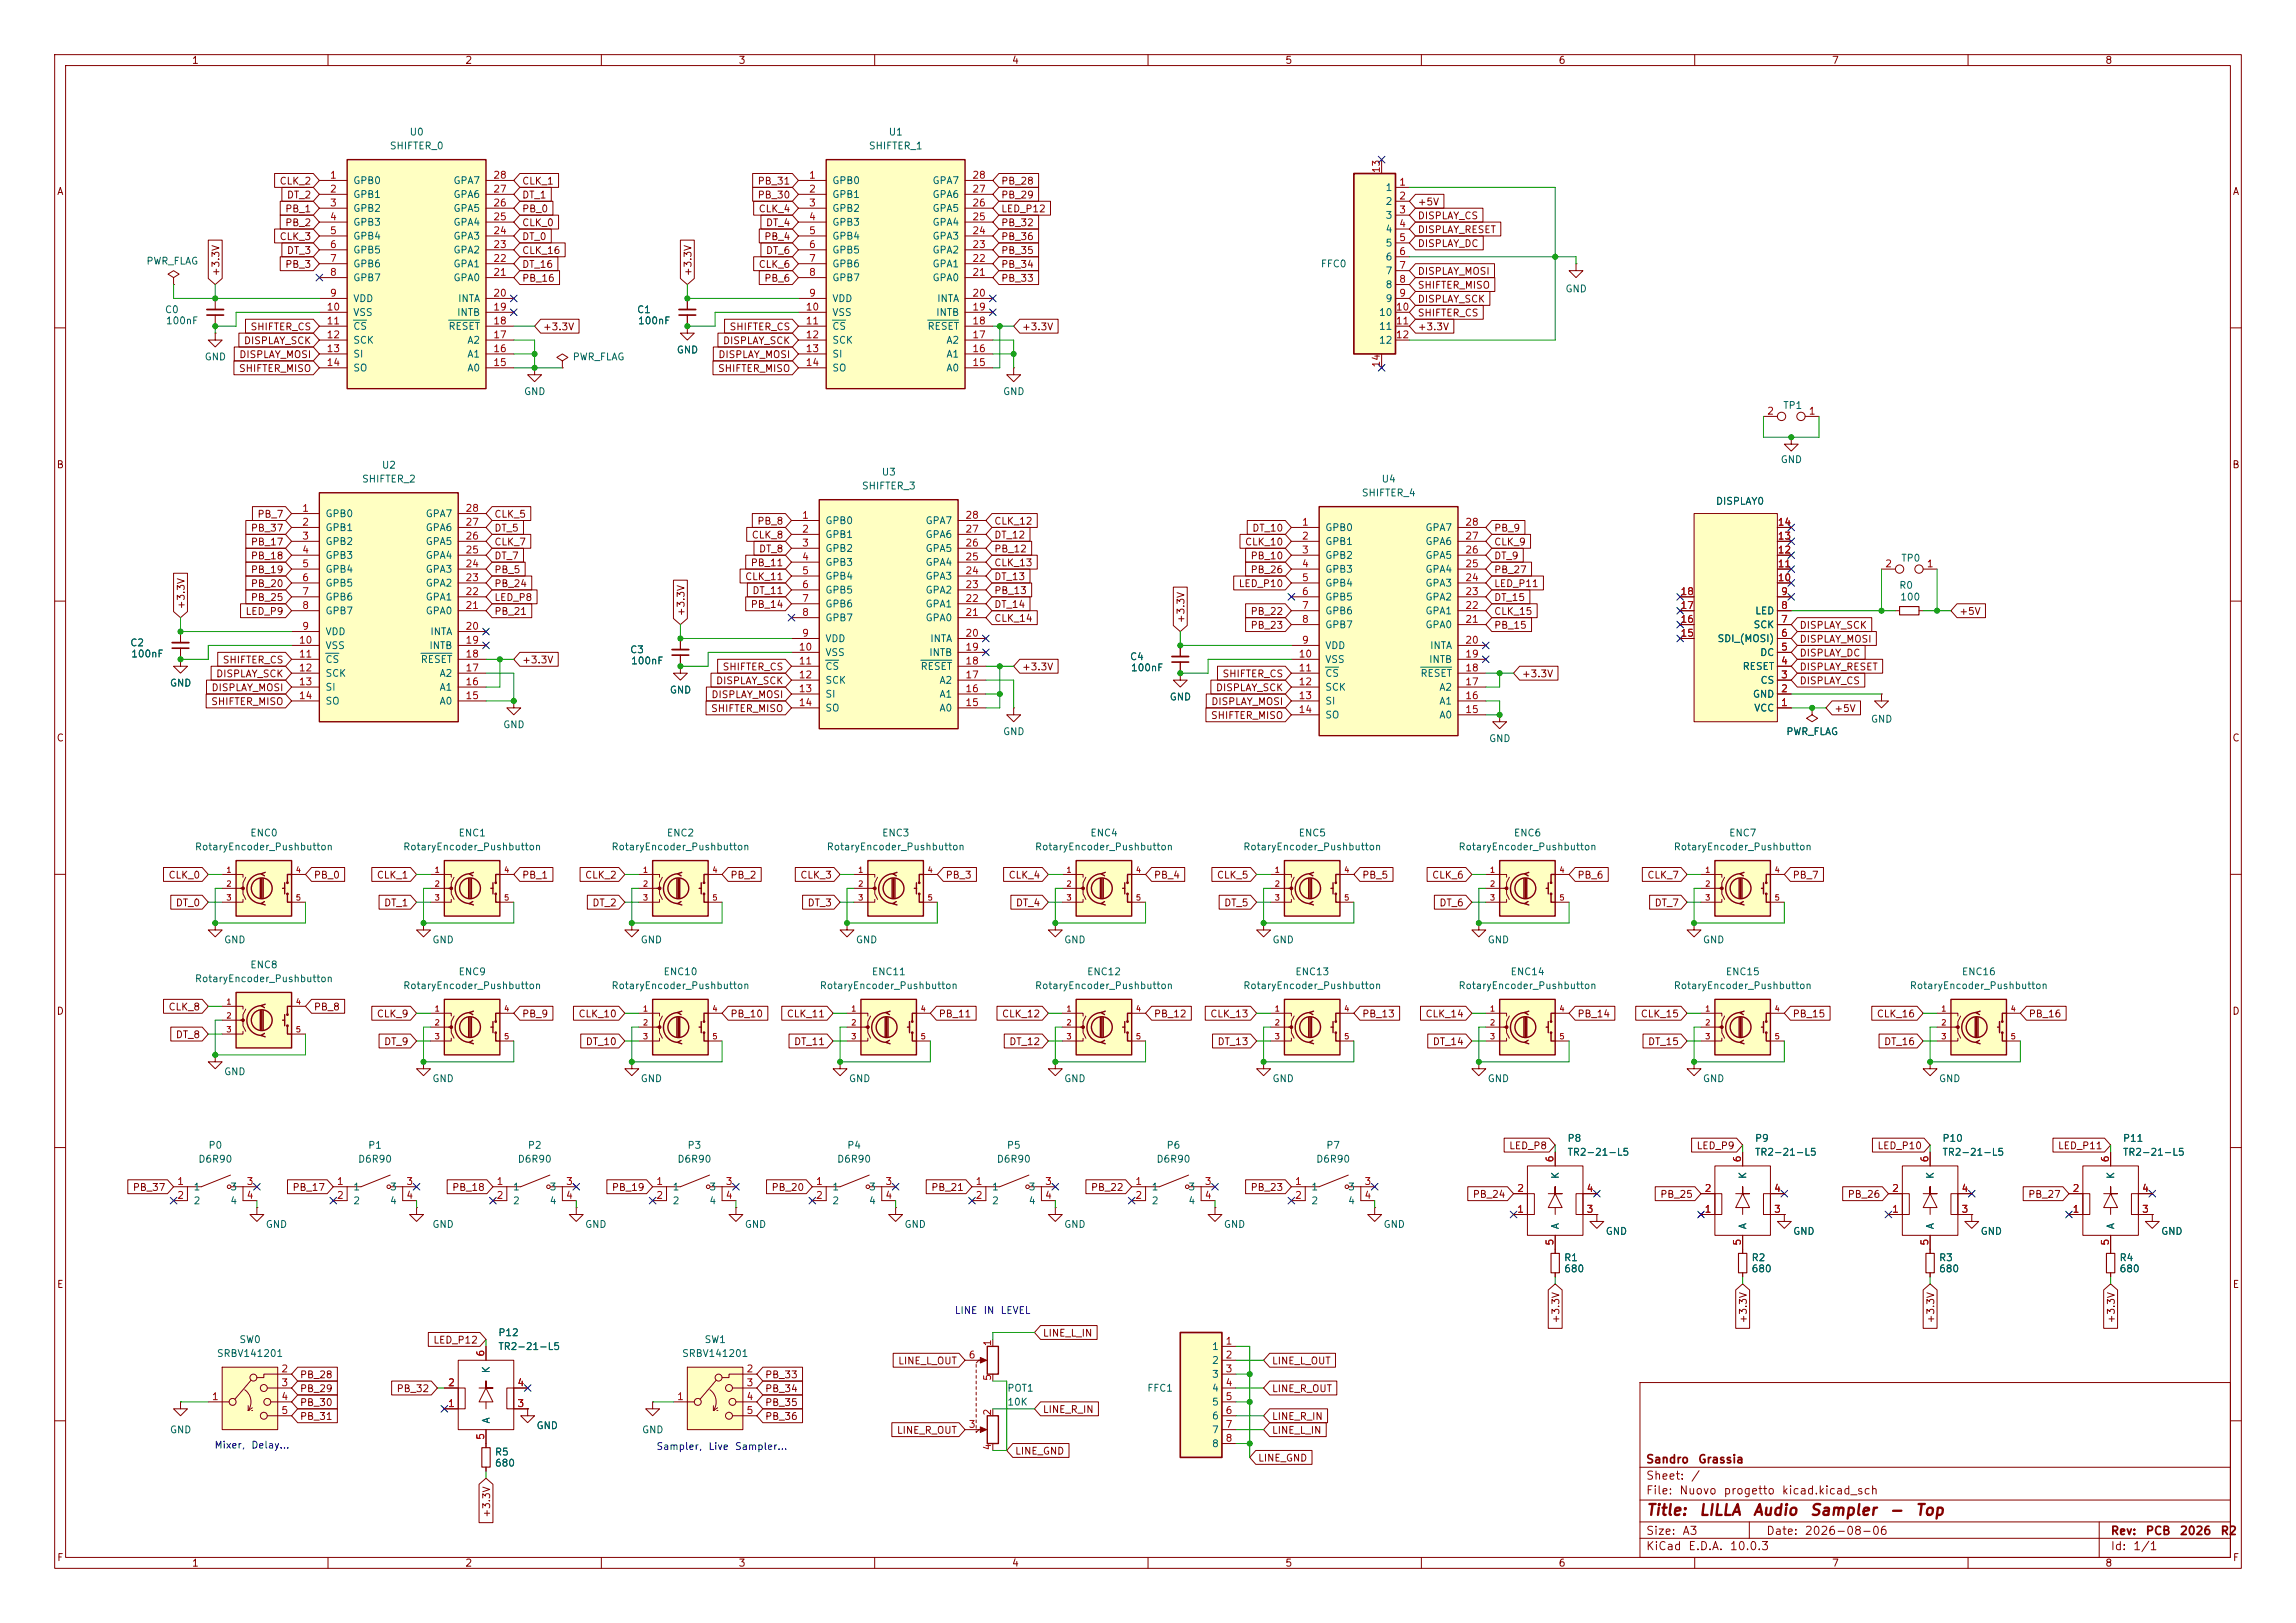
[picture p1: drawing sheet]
<svg xmlns="http://www.w3.org/2000/svg" width="420mm" height="297mm" viewBox="0 0 420 297" stroke-linecap="round" stroke-linejoin="round" font-family="sans-serif">
<defs><g id="words">
<g font-size="2" fill="#840000">
<text x="301" y="277.8">Title:</text>
<text x="310.7" y="277.8">LILLA</text>
<text x="320.5" y="277.8">Audio</text>
<text x="330.9" y="277.8">Sampler</text>
<text x="345.4" y="277.8">-</text>
<text x="350.2" y="277.8">Top</text>
</g>
<g font-size="1.5" fill="#840000">
<text x="301" y="268.1">Sandro</text>
<text x="310.5" y="268.1">Grassia</text>
<text x="301" y="273.8">File:</text>
<text x="301" y="271.1">Sheet:</text>
<text x="307.1" y="273.8">Nuovo</text>
<text x="309.2" y="271.1">/</text>
<text x="315.2" y="273.8">progetto</text>
<text x="325.8" y="273.8">kicad.kicad_sch</text>
<text x="301" y="281.2">Size:</text>
<text x="307.6" y="281.2">A3</text>
<text x="323" y="281.2">Date:</text>
<text x="330" y="281.2">2026-08-06</text>
<text x="386" y="281.2">Rev:</text>
<text x="392.4" y="281.2">PCB</text>
<text x="398.6" y="281.2">2026</text>
<text x="406.1" y="281.2">R2</text>
<text x="301" y="284">KiCad</text>
<text x="308.7" y="284">E.D.A.</text>
<text x="316.3" y="284">10.0.3</text>
<text x="386" y="284">Id:</text>
<text x="390.1" y="284">1/1</text>
</g>
<g font-size="1.3" fill="#840000">
<text x="35" y="12">1</text>
<text x="85" y="12">2</text>
<text x="135" y="12">3</text>
<text x="185" y="12">4</text>
<text x="235" y="12">5</text>
<text x="285" y="12">6</text>
<text x="335" y="12">7</text>
<text x="385" y="12">8</text>
<text x="10.3" y="36">A</text>
<text x="51" y="34.1">CLK_2</text>
<text x="95.4" y="34.1">CLK_1</text>
<text x="138.5" y="34.1">PB_31</text>
<text x="183" y="34.1">PB_28</text>
<text x="408.3" y="36">A</text>
<text x="52.1" y="39.2">PB_1</text>
<text x="52.1" y="41.7">PB_2</text>
<text x="52.4" y="36.6">DT_2</text>
<text x="95.4" y="41.7">CLK_0</text>
<text x="95.4" y="39.2">PB_0</text>
<text x="95.4" y="36.6">DT_1</text>
<text x="138.5" y="36.6">PB_30</text>
<text x="138.7" y="39.2">CLK_4</text>
<text x="140" y="41.7">DT_4</text>
<text x="183" y="39.2">LED_P12</text>
<text x="183" y="36.6">PB_29</text>
<text x="183" y="41.7">PB_32</text>
<text x="259.2" y="40.4">DISPLAY_CS</text>
<text x="259.2" y="37.9">+5V</text>
<text x="51" y="44.2">CLK_3</text>
<text x="52.4" y="46.8">DT_3</text>
<text x="95.4" y="46.8">CLK_16</text>
<text x="95.4" y="44.2">DT_0</text>
<text x="139.7" y="44.2">PB_4</text>
<text x="140" y="46.8">DT_6</text>
<text x="183" y="46.8">PB_35</text>
<text x="183" y="44.2">PB_36</text>
<text x="259.2" y="43">DISPLAY_RESET</text>
<text x="259.2" y="45.5">DISPLAY_DC</text>
<text x="40.4" y="50.6" transform="rotate(-90 40.4 50.6)">+3.3V</text>
<text x="52.1" y="49.3">PB_3</text>
<text x="95.4" y="51.9">PB_16</text>
<text x="95.4" y="49.3">DT_16</text>
<text x="126.8" y="50.6" transform="rotate(-90 126.8 50.6)">+3.3V</text>
<text x="138.7" y="49.3">CLK_6</text>
<text x="139.7" y="51.9">PB_6</text>
<text x="183" y="49.3">PB_34</text>
<text x="183" y="51.9">PB_33</text>
<text x="259.2" y="53.1">SHIFTER_MISO</text>
<text x="259.2" y="50.6">DISPLAY_MOSI</text>
<text x="259.2" y="55.7">DISPLAY_SCK</text>
<text x="259.2" y="58.2">SHIFTER_CS</text>
<text x="43.7" y="65.8">DISPLAY_MOSI</text>
<text x="44.5" y="63.3">DISPLAY_SCK</text>
<text x="45.7" y="60.8">SHIFTER_CS</text>
<text x="99.2" y="60.8">+3.3V</text>
<text x="131.3" y="65.8">DISPLAY_MOSI</text>
<text x="132.1" y="63.3">DISPLAY_SCK</text>
<text x="133.4" y="60.8">SHIFTER_CS</text>
<text x="186.8" y="60.8">+3.3V</text>
<text x="259.2" y="60.8">+3.3V</text>
<text x="43.6" y="68.4">SHIFTER_MISO</text>
<text x="131.2" y="68.4">SHIFTER_MISO</text>
<text x="10.3" y="86">B</text>
<text x="408.2" y="86">B</text>
<text x="47" y="95">PB_7</text>
<text x="90.3" y="95">CLK_5</text>
<text x="45.8" y="97.6">PB_37</text>
<text x="45.8" y="100.1">PB_17</text>
<text x="90.3" y="97.6">DT_5</text>
<text x="90.3" y="100.1">CLK_7</text>
<text x="137.4" y="98.9">CLK_8</text>
<text x="138.4" y="96.3">PB_8</text>
<text x="138.7" y="101.4">DT_8</text>
<text x="181.8" y="96.3">CLK_12</text>
<text x="181.8" y="98.9">DT_12</text>
<text x="181.8" y="101.4">PB_12</text>
<text x="227.6" y="100.1">CLK_10</text>
<text x="229" y="97.6">DT_10</text>
<text x="273.2" y="100.1">CLK_9</text>
<text x="273.2" y="97.6">PB_9</text>
<text x="45.8" y="107.7">PB_20</text>
<text x="45.8" y="102.7">PB_18</text>
<text x="45.8" y="105.2">PB_19</text>
<text x="90.3" y="102.7">DT_7</text>
<text x="90.3" y="107.7">PB_24</text>
<text x="90.3" y="105.2">PB_5</text>
<text x="136.2" y="106.5">CLK_11</text>
<text x="137.2" y="103.9">PB_11</text>
<text x="181.8" y="106.5">DT_13</text>
<text x="181.8" y="103.9">CLK_13</text>
<text x="226.5" y="107.7">LED_P10</text>
<text x="228.7" y="102.7">PB_10</text>
<text x="228.7" y="105.2">PB_26</text>
<text x="273.2" y="107.7">LED_P11</text>
<text x="273.2" y="102.7">DT_9</text>
<text x="273.2" y="105.2">PB_27</text>
<text x="34.1" y="111.6" transform="rotate(-90 34.1 111.6)">+3.3V</text>
<text x="44.8" y="112.8">LED_P9</text>
<text x="45.8" y="110.3">PB_25</text>
<text x="90.3" y="110.3">LED_P8</text>
<text x="90.3" y="112.8">PB_21</text>
<text x="125.5" y="112.9" transform="rotate(-90 125.5 112.9)">+3.3V</text>
<text x="137.2" y="111.6">PB_14</text>
<text x="137.5" y="109">DT_11</text>
<text x="181.8" y="111.6">DT_14</text>
<text x="181.8" y="109">PB_13</text>
<text x="228.7" y="112.8">PB_22</text>
<text x="273.2" y="110.3">DT_15</text>
<text x="273.2" y="112.8">CLK_15</text>
<text x="358.3" y="112.8">+5V</text>
<text x="181.8" y="114.1">CLK_14</text>
<text x="217" y="114.1" transform="rotate(-90 217 114.1)">+3.3V</text>
<text x="228.7" y="115.4">PB_23</text>
<text x="273.2" y="115.4">PB_15</text>
<text x="329.1" y="115.4">DISPLAY_SCK</text>
<text x="329.1" y="117.9">DISPLAY_MOSI</text>
<text x="39.4" y="124.3">DISPLAY_SCK</text>
<text x="40.6" y="121.7">SHIFTER_CS</text>
<text x="95.4" y="121.7">+3.3V</text>
<text x="130.9" y="125.5">DISPLAY_SCK</text>
<text x="132.1" y="123">SHIFTER_CS</text>
<text x="186.8" y="123">+3.3V</text>
<text x="223.5" y="124.3">SHIFTER_CS</text>
<text x="278.3" y="124.3">+3.3V</text>
<text x="329.1" y="125.5">DISPLAY_CS</text>
<text x="329.1" y="123">DISPLAY_RESET</text>
<text x="329.1" y="120.4">DISPLAY_DC</text>
<text x="38.5" y="129.3">SHIFTER_MISO</text>
<text x="38.6" y="126.8">DISPLAY_MOSI</text>
<text x="130" y="130.6">SHIFTER_MISO</text>
<text x="130" y="128.1">DISPLAY_MOSI</text>
<text x="221.4" y="131.9">SHIFTER_MISO</text>
<text x="221.5" y="129.3">DISPLAY_MOSI</text>
<text x="222.3" y="126.8">DISPLAY_SCK</text>
<text x="335.4" y="130.6">+5V</text>
<text x="10.3" y="136">C</text>
<text x="408.2" y="136">C</text>
<text x="30.7" y="161.1">CLK_0</text>
<text x="57.3" y="161.1">PB_0</text>
<text x="68.8" y="161.1">CLK_1</text>
<text x="95.4" y="161.1">PB_1</text>
<text x="106.9" y="161.1">CLK_2</text>
<text x="133.5" y="161.1">PB_2</text>
<text x="146.3" y="161.1">CLK_3</text>
<text x="172.9" y="161.1">PB_3</text>
<text x="184.4" y="161.1">CLK_4</text>
<text x="211" y="161.1">PB_4</text>
<text x="222.5" y="161.1">CLK_5</text>
<text x="249.1" y="161.1">PB_5</text>
<text x="261.9" y="161.1">CLK_6</text>
<text x="288.4" y="161.1">PB_6</text>
<text x="301.2" y="161.1">CLK_7</text>
<text x="327.8" y="161.1">PB_7</text>
<text x="32.1" y="166.2">DT_0</text>
<text x="70.2" y="166.2">DT_1</text>
<text x="108.3" y="166.2">DT_2</text>
<text x="147.6" y="166.2">DT_3</text>
<text x="185.7" y="166.2">DT_4</text>
<text x="223.8" y="166.2">DT_5</text>
<text x="263.2" y="166.2">DT_6</text>
<text x="302.6" y="166.2">DT_7</text>
<text x="10.3" y="186">D</text>
<text x="30.7" y="185.2">CLK_8</text>
<text x="57.3" y="185.2">PB_8</text>
<text x="408.2" y="186">D</text>
<text x="32.1" y="190.3">DT_8</text>
<text x="68.8" y="186.5">CLK_9</text>
<text x="70.2" y="191.6">DT_9</text>
<text x="95.4" y="186.5">PB_9</text>
<text x="105.7" y="186.5">CLK_10</text>
<text x="107" y="191.6">DT_10</text>
<text x="133.5" y="186.5">PB_10</text>
<text x="143.8" y="186.5">CLK_11</text>
<text x="145.1" y="191.6">DT_11</text>
<text x="171.6" y="186.5">PB_11</text>
<text x="183.2" y="186.5">CLK_12</text>
<text x="184.5" y="191.6">DT_12</text>
<text x="211" y="186.5">PB_12</text>
<text x="221.3" y="186.5">CLK_13</text>
<text x="222.6" y="191.6">DT_13</text>
<text x="249.1" y="186.5">PB_13</text>
<text x="260.7" y="186.5">CLK_14</text>
<text x="262" y="191.6">DT_14</text>
<text x="288.4" y="186.5">PB_14</text>
<text x="300" y="186.5">CLK_15</text>
<text x="301.4" y="191.6">DT_15</text>
<text x="327.8" y="186.5">PB_15</text>
<text x="343.2" y="186.5">CLK_16</text>
<text x="344.5" y="191.6">DT_16</text>
<text x="371" y="186.5">PB_16</text>
<text x="276" y="210.6">LED_P8</text>
<text x="310.2" y="210.6">LED_P9</text>
<text x="343.3" y="210.6">LED_P10</text>
<text x="376.3" y="210.6">LED_P11</text>
<text x="24.2" y="218.2">PB_37</text>
<text x="53.4" y="218.2">PB_17</text>
<text x="82.6" y="218.2">PB_18</text>
<text x="111.8" y="218.2">PB_19</text>
<text x="141" y="218.2">PB_20</text>
<text x="170.2" y="218.2">PB_21</text>
<text x="199.5" y="218.2">PB_22</text>
<text x="228.7" y="218.2">PB_23</text>
<text x="269.3" y="219.5">PB_24</text>
<text x="303.6" y="219.5">PB_25</text>
<text x="337.9" y="219.5">PB_26</text>
<text x="370.9" y="219.5">PB_27</text>
<text x="10.3" y="236">E</text>
<text x="408.3" y="236">E</text>
<text x="190.7" y="244.9">LINE_L_IN</text>
<text x="285.5" y="242.3" transform="rotate(-90 285.5 242.3)">+3.3V</text>
<text x="319.8" y="242.3" transform="rotate(-90 319.8 242.3)">+3.3V</text>
<text x="354.1" y="242.3" transform="rotate(-90 354.1 242.3)">+3.3V</text>
<text x="387.1" y="242.3" transform="rotate(-90 387.1 242.3)">+3.3V</text>
<text x="79.2" y="246.2">LED_P12</text>
<text x="164.2" y="250">LINE_L_OUT</text>
<text x="232.6" y="250">LINE_L_OUT</text>
<text x="54.8" y="255.1">PB_29</text>
<text x="54.8" y="252.5">PB_28</text>
<text x="54.8" y="257.6">PB_30</text>
<text x="72.5" y="255.1">PB_32</text>
<text x="139.9" y="257.6">PB_35</text>
<text x="139.9" y="255.1">PB_34</text>
<text x="139.9" y="252.5">PB_33</text>
<text x="232.6" y="255.1">LINE_R_OUT</text>
<text x="54.8" y="260.1">PB_31</text>
<text x="139.9" y="260.1">PB_36</text>
<text x="164" y="262.7">LINE_R_OUT</text>
<text x="190.7" y="258.9">LINE_R_IN</text>
<text x="232.6" y="262.7">LINE_L_IN</text>
<text x="232.6" y="260.1">LINE_R_IN</text>
<text x="185.6" y="266.5">LINE_GND</text>
<text x="230" y="267.8">LINE_GND</text>
<text x="90" y="277.8" transform="rotate(-90 90 277.8)">+3.3V</text>
<text x="10.3" y="286">F</text>
<text x="35" y="287">1</text>
<text x="85" y="287">2</text>
<text x="135" y="287">3</text>
<text x="185" y="287">4</text>
<text x="235" y="287">5</text>
<text x="285" y="287">6</text>
<text x="335" y="287">7</text>
<text x="385" y="287">8</text>
<text x="408.3" y="286">F</text>
</g>
<g font-size="1.3" fill="#006464">
<text x="71.2" y="27.6">SHIFTER_0</text>
<text x="74.8" y="25.1">U0</text>
<text x="158.8" y="27.6">SHIFTER_1</text>
<text x="162.5" y="25.1">U1</text>
<text x="64.5" y="34">GPB0</text>
<text x="82.8" y="34">GPA7</text>
<text x="152.1" y="34">GPB0</text>
<text x="170.5" y="34">GPA7</text>
<text x="253.3" y="35.3">1</text>
<text x="64.5" y="36.5">GPB1</text>
<text x="64.5" y="39.1">GPB2</text>
<text x="64.5" y="41.6">GPB3</text>
<text x="82.8" y="41.6">GPA4</text>
<text x="82.8" y="39.1">GPA5</text>
<text x="82.8" y="36.5">GPA6</text>
<text x="152.1" y="36.5">GPB1</text>
<text x="152.1" y="39.1">GPB2</text>
<text x="152.1" y="41.6">GPB3</text>
<text x="170.5" y="41.6">GPA4</text>
<text x="170.5" y="39.1">GPA5</text>
<text x="170.5" y="36.5">GPA6</text>
<text x="253.3" y="37.8">2</text>
<text x="253.3" y="40.3">3</text>
<text x="64.5" y="44.2">GPB4</text>
<text x="64.5" y="46.7">GPB5</text>
<text x="82.8" y="46.7">GPA2</text>
<text x="82.8" y="44.2">GPA3</text>
<text x="152.1" y="44.2">GPB4</text>
<text x="152.1" y="46.7">GPB5</text>
<text x="170.5" y="46.7">GPA2</text>
<text x="170.5" y="44.2">GPA3</text>
<text x="253.3" y="42.9">4</text>
<text x="253.3" y="45.4">5</text>
<text x="253.3" y="48">6</text>
<text x="26.7" y="48.7">PWR_FLAG</text>
<text x="64.5" y="49.2">GPB6</text>
<text x="64.5" y="51.8">GPB7</text>
<text x="82.8" y="51.8">GPA0</text>
<text x="82.8" y="49.2">GPA1</text>
<text x="152.1" y="49.2">GPB6</text>
<text x="152.1" y="51.8">GPB7</text>
<text x="170.5" y="51.8">GPA0</text>
<text x="170.5" y="49.2">GPA1</text>
<text x="241.5" y="49.2">FFC0</text>
<text x="253.3" y="50.5">7</text>
<text x="253.3" y="53">8</text>
<text x="286.3" y="53.8">GND</text>
<text x="30.1" y="57.6">C0</text>
<text x="30.2" y="59.6">100nF</text>
<text x="64.5" y="55.6">VDD</text>
<text x="64.5" y="58.1">VSS</text>
<text x="83.5" y="58.1">INTB</text>
<text x="83.7" y="55.6">INTA</text>
<text x="116.4" y="57.6">C1</text>
<text x="116.6" y="59.6">100nF</text>
<text x="152.1" y="55.6">VDD</text>
<text x="152.1" y="58.1">VSS</text>
<text x="171.1" y="58.1">INTB</text>
<text x="171.3" y="55.6">INTA</text>
<text x="252.1" y="58.1">10</text>
<text x="253.3" y="55.6">9</text>
<text x="64.5" y="60.7">CS</text>
<text x="64.5" y="63.2">SCK</text>
<text x="64.5" y="65.7">SI</text>
<text x="81.9" y="60.7">RESET</text>
<text x="85.4" y="65.7">A1</text>
<text x="85.4" y="63.2">A2</text>
<text x="123.7" y="65">GND</text>
<text x="152.1" y="60.7">CS</text>
<text x="152.1" y="63.2">SCK</text>
<text x="152.1" y="65.7">SI</text>
<text x="169.6" y="60.7">RESET</text>
<text x="173" y="65.7">A1</text>
<text x="173" y="63.2">A2</text>
<text x="252.1" y="60.7">11</text>
<text x="252.1" y="63.2">12</text>
<text x="37.3" y="66.2">GND</text>
<text x="64.5" y="68.3">SO</text>
<text x="85.4" y="68.3">A0</text>
<text x="104.7" y="66.2">PWR_FLAG</text>
<text x="152.1" y="68.3">SO</text>
<text x="173" y="68.3">A0</text>
<text x="95.8" y="72.6">GND</text>
<text x="183.4" y="72.6">GND</text>
<text x="326.1" y="75.1">TP1</text>
<text x="66.1" y="88.6">SHIFTER_2</text>
<text x="69.7" y="86.1">U2</text>
<text x="157.6" y="89.9">SHIFTER_3</text>
<text x="161.2" y="87.3">U3</text>
<text x="252.6" y="88.6">U4</text>
<text x="325.6" y="85">GND</text>
<text x="59.4" y="95">GPB0</text>
<text x="77.8" y="95">GPA7</text>
<text x="249" y="91.1">SHIFTER_4</text>
<text x="313.8" y="92.7">DISPLAY0</text>
<text x="59.4" y="97.5">GPB1</text>
<text x="59.4" y="100">GPB2</text>
<text x="77.8" y="100">GPA5</text>
<text x="77.8" y="97.5">GPA6</text>
<text x="150.9" y="96.2">GPB0</text>
<text x="150.9" y="98.8">GPB1</text>
<text x="150.9" y="101.3">GPB2</text>
<text x="169.2" y="101.3">GPA5</text>
<text x="169.2" y="98.8">GPA6</text>
<text x="169.2" y="96.2">GPA7</text>
<text x="242.3" y="97.5">GPB0</text>
<text x="242.3" y="100">GPB1</text>
<text x="260.6" y="100">GPA6</text>
<text x="260.6" y="97.5">GPA7</text>
<text x="59.4" y="102.6">GPB3</text>
<text x="59.4" y="105.1">GPB4</text>
<text x="59.4" y="107.7">GPB5</text>
<text x="77.8" y="107.7">GPA2</text>
<text x="77.8" y="105.1">GPA3</text>
<text x="77.8" y="102.6">GPA4</text>
<text x="150.9" y="103.8">GPB3</text>
<text x="150.9" y="106.4">GPB4</text>
<text x="169.2" y="106.4">GPA3</text>
<text x="169.2" y="103.8">GPA4</text>
<text x="242.3" y="102.6">GPB2</text>
<text x="242.3" y="105.1">GPB3</text>
<text x="242.3" y="107.7">GPB4</text>
<text x="260.6" y="107.7">GPA3</text>
<text x="260.6" y="105.1">GPA4</text>
<text x="260.6" y="102.6">GPA5</text>
<text x="347.7" y="103.1">TP0</text>
<text x="59.4" y="110.2">GPB6</text>
<text x="59.4" y="112.7">GPB7</text>
<text x="77.8" y="112.7">GPA0</text>
<text x="77.8" y="110.2">GPA1</text>
<text x="150.9" y="108.9">GPB5</text>
<text x="150.9" y="111.5">GPB6</text>
<text x="169.2" y="111.5">GPA1</text>
<text x="169.2" y="108.9">GPA2</text>
<text x="242.3" y="110.2">GPB5</text>
<text x="242.3" y="112.7">GPB6</text>
<text x="260.6" y="112.7">GPA1</text>
<text x="260.6" y="110.2">GPA2</text>
<text x="321" y="112.7">LED</text>
<text x="347.3" y="108.1">R0</text>
<text x="347.5" y="110.2">100</text>
<text x="23.7" y="118.6">C2</text>
<text x="59.4" y="116.5">VDD</text>
<text x="59.4" y="119.1">VSS</text>
<text x="78.4" y="119.1">INTB</text>
<text x="78.6" y="116.5">INTA</text>
<text x="115.2" y="119.8">C3</text>
<text x="150.9" y="114">GPB7</text>
<text x="150.9" y="117.8">VDD</text>
<text x="169.2" y="114">GPA0</text>
<text x="170" y="117.8">INTA</text>
<text x="242.3" y="115.3">GPB7</text>
<text x="242.3" y="119.1">VDD</text>
<text x="260.6" y="115.3">GPA0</text>
<text x="261.5" y="119.1">INTA</text>
<text x="314.1" y="117.8">SDI_(MOSI)</text>
<text x="320.7" y="115.3">SCK</text>
<text x="23.9" y="120.6">100nF</text>
<text x="31" y="125.9">GND</text>
<text x="59.4" y="121.6">CS</text>
<text x="59.4" y="124.2">SCK</text>
<text x="76.9" y="121.6">RESET</text>
<text x="80.3" y="124.2">A2</text>
<text x="115.3" y="121.9">100nF</text>
<text x="150.9" y="120.4">VSS</text>
<text x="150.9" y="122.9">CS</text>
<text x="150.9" y="125.4">SCK</text>
<text x="168.3" y="122.9">RESET</text>
<text x="169.9" y="120.4">INTB</text>
<text x="171.7" y="125.4">A2</text>
<text x="206.6" y="121.1">C4</text>
<text x="206.8" y="123.1">100nF</text>
<text x="242.3" y="121.6">VSS</text>
<text x="242.3" y="124.2">CS</text>
<text x="259.7" y="124.2">RESET</text>
<text x="261.3" y="121.6">INTB</text>
<text x="318.7" y="122.9">RESET</text>
<text x="321.9" y="120.4">DC</text>
<text x="321.9" y="125.4">CS</text>
<text x="59.4" y="126.7">SI</text>
<text x="59.4" y="129.2">SO</text>
<text x="80.3" y="129.2">A0</text>
<text x="80.3" y="126.7">A1</text>
<text x="122.4" y="127.2">GND</text>
<text x="150.9" y="128">SI</text>
<text x="150.9" y="130.5">SO</text>
<text x="171.7" y="130.5">A0</text>
<text x="171.7" y="128">A1</text>
<text x="213.9" y="128.5">GND</text>
<text x="242.3" y="126.7">SCK</text>
<text x="242.3" y="129.2">SI</text>
<text x="242.3" y="131.8">SO</text>
<text x="263.2" y="131.8">A0</text>
<text x="263.2" y="129.2">A1</text>
<text x="263.2" y="126.7">A2</text>
<text x="320.5" y="128">GND</text>
<text x="320.8" y="130.5">VCC</text>
<text x="91.9" y="133.6">GND</text>
<text x="183.4" y="134.8">GND</text>
<text x="272.3" y="136.1">GND</text>
<text x="326.7" y="134.8">PWR_FLAG</text>
<text x="342.1" y="132.5">GND</text>
<text x="35.5" y="155.9">RotaryEncoder_Pushbutton</text>
<text x="45.7" y="153.4">ENC0</text>
<text x="73.6" y="155.9">RotaryEncoder_Pushbutton</text>
<text x="83.8" y="153.4">ENC1</text>
<text x="111.7" y="155.9">RotaryEncoder_Pushbutton</text>
<text x="121.9" y="153.4">ENC2</text>
<text x="151.1" y="155.9">RotaryEncoder_Pushbutton</text>
<text x="161.2" y="153.4">ENC3</text>
<text x="189.2" y="155.9">RotaryEncoder_Pushbutton</text>
<text x="199.3" y="153.4">ENC4</text>
<text x="227.3" y="155.9">RotaryEncoder_Pushbutton</text>
<text x="237.4" y="153.4">ENC5</text>
<text x="266.7" y="155.9">RotaryEncoder_Pushbutton</text>
<text x="276.8" y="153.4">ENC6</text>
<text x="306.1" y="155.9">RotaryEncoder_Pushbutton</text>
<text x="316.2" y="153.4">ENC7</text>
<text x="40.9" y="172.9">GND</text>
<text x="79" y="172.9">GND</text>
<text x="117.1" y="172.9">GND</text>
<text x="156.5" y="172.9">GND</text>
<text x="194.6" y="172.9">GND</text>
<text x="232.7" y="172.9">GND</text>
<text x="272" y="172.9">GND</text>
<text x="311.4" y="172.9">GND</text>
<text x="45.7" y="177.5">ENC8</text>
<text x="83.8" y="178.8">ENC9</text>
<text x="121.3" y="178.8">ENC10</text>
<text x="159.4" y="178.8">ENC11</text>
<text x="198.7" y="178.8">ENC12</text>
<text x="236.8" y="178.8">ENC13</text>
<text x="276.2" y="178.8">ENC14</text>
<text x="315.6" y="178.8">ENC15</text>
<text x="358.8" y="178.8">ENC16</text>
<text x="35.5" y="180">RotaryEncoder_Pushbutton</text>
<text x="73.6" y="181.3">RotaryEncoder_Pushbutton</text>
<text x="111.7" y="181.3">RotaryEncoder_Pushbutton</text>
<text x="149.8" y="181.3">RotaryEncoder_Pushbutton</text>
<text x="189.2" y="181.3">RotaryEncoder_Pushbutton</text>
<text x="227.3" y="181.3">RotaryEncoder_Pushbutton</text>
<text x="266.7" y="181.3">RotaryEncoder_Pushbutton</text>
<text x="306.1" y="181.3">RotaryEncoder_Pushbutton</text>
<text x="349.2" y="181.3">RotaryEncoder_Pushbutton</text>
<text x="40.9" y="197.1">GND</text>
<text x="79" y="198.3">GND</text>
<text x="117.1" y="198.3">GND</text>
<text x="155.2" y="198.3">GND</text>
<text x="194.6" y="198.3">GND</text>
<text x="232.7" y="198.3">GND</text>
<text x="272" y="198.3">GND</text>
<text x="311.4" y="198.3">GND</text>
<text x="354.6" y="198.3">GND</text>
<text x="286.6" y="209.3">P8</text>
<text x="320.9" y="209.3">P9</text>
<text x="355.2" y="209.3">P10</text>
<text x="388.2" y="209.3">P11</text>
<text x="36.2" y="213.1">D6R90</text>
<text x="38" y="210.5">P0</text>
<text x="65.4" y="213.1">D6R90</text>
<text x="67.2" y="210.5">P1</text>
<text x="94.6" y="213.1">D6R90</text>
<text x="96.4" y="210.5">P2</text>
<text x="123.8" y="213.1">D6R90</text>
<text x="125.7" y="210.5">P3</text>
<text x="153" y="213.1">D6R90</text>
<text x="154.9" y="210.5">P4</text>
<text x="182.2" y="213.1">D6R90</text>
<text x="184.1" y="210.5">P5</text>
<text x="211.4" y="213.1">D6R90</text>
<text x="213.3" y="210.5">P6</text>
<text x="240.7" y="213.1">D6R90</text>
<text x="242.5" y="210.5">P7</text>
<text x="285.5" y="215.8" transform="rotate(-90 285.5 215.8)">K</text>
<text x="286.6" y="211.8">TR2-21-L5</text>
<text x="319.7" y="215.8" transform="rotate(-90 319.7 215.8)">K</text>
<text x="320.9" y="211.8">TR2-21-L5</text>
<text x="354" y="215.8" transform="rotate(-90 354 215.8)">K</text>
<text x="355.2" y="211.8">TR2-21-L5</text>
<text x="387.1" y="215.8" transform="rotate(-90 387.1 215.8)">K</text>
<text x="388.2" y="211.8">TR2-21-L5</text>
<text x="35.3" y="218.1">1</text>
<text x="35.3" y="220.7">2</text>
<text x="42" y="218.1">3</text>
<text x="42" y="220.7">4</text>
<text x="64.5" y="218.1">1</text>
<text x="64.5" y="220.7">2</text>
<text x="71.2" y="218.1">3</text>
<text x="71.2" y="220.7">4</text>
<text x="93.7" y="218.1">1</text>
<text x="93.7" y="220.7">2</text>
<text x="100.4" y="218.1">3</text>
<text x="100.4" y="220.7">4</text>
<text x="122.9" y="218.1">1</text>
<text x="122.9" y="220.7">2</text>
<text x="129.7" y="218.1">3</text>
<text x="129.7" y="220.7">4</text>
<text x="152.1" y="218.1">1</text>
<text x="152.1" y="220.7">2</text>
<text x="158.9" y="218.1">3</text>
<text x="158.9" y="220.7">4</text>
<text x="181.4" y="218.1">1</text>
<text x="181.4" y="220.7">2</text>
<text x="188.1" y="218.1">3</text>
<text x="188.1" y="220.7">4</text>
<text x="210.6" y="218.1">1</text>
<text x="210.6" y="220.7">2</text>
<text x="217.3" y="218.1">3</text>
<text x="217.3" y="220.7">4</text>
<text x="239.8" y="218.1">1</text>
<text x="239.8" y="220.7">2</text>
<text x="246.5" y="218.1">3</text>
<text x="246.5" y="220.7">4</text>
<text x="48.5" y="225">GND</text>
<text x="79" y="225">GND</text>
<text x="106.9" y="225">GND</text>
<text x="136.1" y="225">GND</text>
<text x="165.3" y="225">GND</text>
<text x="194.6" y="225">GND</text>
<text x="223.8" y="225">GND</text>
<text x="253" y="225">GND</text>
<text x="285.5" y="225" transform="rotate(-90 285.5 225)">A</text>
<text x="293.6" y="226.3">GND</text>
<text x="319.7" y="225" transform="rotate(-90 319.7 225)">A</text>
<text x="327.9" y="226.3">GND</text>
<text x="354" y="225" transform="rotate(-90 354 225)">A</text>
<text x="362.2" y="226.3">GND</text>
<text x="387.1" y="225" transform="rotate(-90 387.1 225)">A</text>
<text x="395.2" y="226.3">GND</text>
<text x="286" y="231.1">R1</text>
<text x="286" y="233.1">680</text>
<text x="320.3" y="231.1">R2</text>
<text x="320.3" y="233.1">680</text>
<text x="354.6" y="231.1">R3</text>
<text x="354.6" y="233.1">680</text>
<text x="387.6" y="231.1">R4</text>
<text x="387.6" y="233.1">680</text>
<text x="91.1" y="244.8">P12</text>
<text x="39.6" y="248.6">SRBV141201</text>
<text x="43.7" y="246.1">SW0</text>
<text x="89.9" y="251.4" transform="rotate(-90 89.9 251.4)">K</text>
<text x="91.1" y="247.4">TR2-21-L5</text>
<text x="124.7" y="248.6">SRBV141201</text>
<text x="128.8" y="246.1">SW1</text>
<text x="221.6" y="247.4">1</text>
<text x="221.6" y="249.9">2</text>
<text x="184.2" y="255">POT1</text>
<text x="184.2" y="257.5">10K</text>
<text x="209.8" y="255">FFC1</text>
<text x="221.6" y="252.4">3</text>
<text x="221.6" y="255">4</text>
<text x="221.6" y="257.5">5</text>
<text x="31" y="262.6">GND</text>
<text x="89.9" y="260.6" transform="rotate(-90 89.9 260.6)">A</text>
<text x="98" y="261.8">GND</text>
<text x="117.3" y="262.6">GND</text>
<text x="221.6" y="260.1">6</text>
<text x="221.6" y="262.6">7</text>
<text x="90.4" y="266.7">R5</text>
<text x="90.4" y="268.7">680</text>
<text x="221.6" y="265.1">8</text>
</g>
<g font-size="1.3" fill="#a90000">
<text x="60.3" y="33">1</text>
<text x="60.3" y="35.5">2</text>
<text x="90.1" y="35.5">27</text>
<text x="90.1" y="33">28</text>
<text x="147.9" y="33">1</text>
<text x="147.9" y="35.5">2</text>
<text x="177.8" y="35.5">27</text>
<text x="177.8" y="33">28</text>
<text x="252.7" y="31.8" transform="rotate(-90 252.7 31.8)">13</text>
<text x="255.8" y="34.3">1</text>
<text x="60.3" y="38.1">3</text>
<text x="60.3" y="40.6">4</text>
<text x="90.1" y="40.6">25</text>
<text x="90.1" y="38.1">26</text>
<text x="147.9" y="38.1">3</text>
<text x="147.9" y="40.6">4</text>
<text x="177.8" y="40.6">25</text>
<text x="177.8" y="38.1">26</text>
<text x="255.8" y="36.8">2</text>
<text x="255.8" y="39.3">3</text>
<text x="255.8" y="41.9">4</text>
<text x="60.3" y="43.2">5</text>
<text x="60.3" y="45.7">6</text>
<text x="90.1" y="45.7">23</text>
<text x="90.1" y="43.2">24</text>
<text x="147.9" y="43.2">5</text>
<text x="147.9" y="45.7">6</text>
<text x="177.8" y="45.7">23</text>
<text x="177.8" y="43.2">24</text>
<text x="255.8" y="44.4">5</text>
<text x="255.8" y="47">6</text>
<text x="60.3" y="48.2">7</text>
<text x="60.3" y="50.8">8</text>
<text x="90.1" y="50.8">21</text>
<text x="90.1" y="48.2">22</text>
<text x="147.9" y="48.2">7</text>
<text x="147.9" y="50.8">8</text>
<text x="177.8" y="50.8">21</text>
<text x="177.8" y="48.2">22</text>
<text x="255.8" y="49.5">7</text>
<text x="255.8" y="52">8</text>
<text x="59.6" y="57.1">10</text>
<text x="59.6" y="59.7">11</text>
<text x="60.3" y="54.6">9</text>
<text x="90.1" y="59.7">18</text>
<text x="90.1" y="57.1">19</text>
<text x="90.1" y="54.6">20</text>
<text x="147.3" y="57.1">10</text>
<text x="147.3" y="59.7">11</text>
<text x="147.9" y="54.6">9</text>
<text x="177.8" y="59.7">18</text>
<text x="177.8" y="57.1">19</text>
<text x="177.8" y="54.6">20</text>
<text x="255.2" y="57.1">10</text>
<text x="255.2" y="59.7">11</text>
<text x="255.8" y="54.6">9</text>
<text x="59.6" y="62.2">12</text>
<text x="59.6" y="64.7">13</text>
<text x="90.1" y="64.7">16</text>
<text x="90.1" y="62.2">17</text>
<text x="147.3" y="62.2">12</text>
<text x="147.3" y="64.7">13</text>
<text x="177.8" y="64.7">16</text>
<text x="177.8" y="62.2">17</text>
<text x="255.2" y="62.2">12</text>
<text x="59.6" y="67.3">14</text>
<text x="90.1" y="67.3">15</text>
<text x="147.3" y="67.3">14</text>
<text x="177.8" y="67.3">15</text>
<text x="252.7" y="67.4" transform="rotate(-90 252.7 67.4)">14</text>
<text x="323.1" y="76.2">2</text>
<text x="330.8" y="76.2">1</text>
<text x="55.2" y="94">1</text>
<text x="85" y="94">28</text>
<text x="146.6" y="95.2">1</text>
<text x="176.5" y="95.2">28</text>
<text x="55.2" y="96.5">2</text>
<text x="55.2" y="99">3</text>
<text x="55.2" y="101.6">4</text>
<text x="85" y="101.6">25</text>
<text x="85" y="99">26</text>
<text x="85" y="96.5">27</text>
<text x="146.6" y="97.8">2</text>
<text x="146.6" y="100.3">3</text>
<text x="176.5" y="100.3">26</text>
<text x="176.5" y="97.8">27</text>
<text x="238.1" y="96.5">1</text>
<text x="238.1" y="99">2</text>
<text x="238.1" y="101.6">3</text>
<text x="267.9" y="101.6">26</text>
<text x="267.9" y="99">27</text>
<text x="267.9" y="96.5">28</text>
<text x="325.1" y="101.6">12</text>
<text x="325.1" y="99">13</text>
<text x="325.1" y="96.5">14</text>
<text x="55.2" y="104.1">5</text>
<text x="55.2" y="106.7">6</text>
<text x="85" y="106.7">23</text>
<text x="85" y="104.1">24</text>
<text x="146.6" y="102.8">4</text>
<text x="146.6" y="105.4">5</text>
<text x="146.6" y="107.9">6</text>
<text x="176.5" y="107.9">23</text>
<text x="176.5" y="105.4">24</text>
<text x="176.5" y="102.8">25</text>
<text x="238.1" y="104.1">4</text>
<text x="238.1" y="106.7">5</text>
<text x="267.9" y="106.7">24</text>
<text x="267.9" y="104.1">25</text>
<text x="325.1" y="106.7">10</text>
<text x="325.1" y="104.1">11</text>
<text x="344.7" y="104.1">2</text>
<text x="352.4" y="104.1">1</text>
<text x="55.2" y="109.2">7</text>
<text x="55.2" y="111.7">8</text>
<text x="85" y="111.7">21</text>
<text x="85" y="109.2">22</text>
<text x="146.6" y="110.5">7</text>
<text x="146.6" y="113">8</text>
<text x="176.5" y="113">21</text>
<text x="176.5" y="110.5">22</text>
<text x="238.1" y="109.2">6</text>
<text x="238.1" y="111.7">7</text>
<text x="267.9" y="111.7">22</text>
<text x="267.9" y="109.2">23</text>
<text x="307.3" y="111.7">17</text>
<text x="307.3" y="109.2">18</text>
<text x="325.7" y="111.7">8</text>
<text x="325.7" y="109.2">9</text>
<text x="54.6" y="118.1">10</text>
<text x="55.2" y="115.5">9</text>
<text x="85" y="118.1">19</text>
<text x="85" y="115.5">20</text>
<text x="146" y="119.4">10</text>
<text x="146.6" y="116.8">9</text>
<text x="176.5" y="119.4">19</text>
<text x="176.5" y="116.8">20</text>
<text x="238.1" y="114.3">8</text>
<text x="238.1" y="118.1">9</text>
<text x="267.9" y="118.1">20</text>
<text x="267.9" y="114.3">21</text>
<text x="307.3" y="116.8">15</text>
<text x="307.3" y="114.3">16</text>
<text x="325.7" y="119.4">5</text>
<text x="325.7" y="116.8">6</text>
<text x="325.7" y="114.3">7</text>
<text x="54.6" y="120.6">11</text>
<text x="54.6" y="123.2">12</text>
<text x="54.6" y="125.7">13</text>
<text x="85" y="125.7">16</text>
<text x="85" y="123.2">17</text>
<text x="85" y="120.6">18</text>
<text x="146" y="121.9">11</text>
<text x="146" y="124.4">12</text>
<text x="176.5" y="124.4">17</text>
<text x="176.5" y="121.9">18</text>
<text x="237.4" y="120.6">10</text>
<text x="237.4" y="123.2">11</text>
<text x="237.4" y="125.7">12</text>
<text x="267.9" y="125.7">17</text>
<text x="267.9" y="123.2">18</text>
<text x="267.9" y="120.6">19</text>
<text x="325.7" y="124.4">3</text>
<text x="325.7" y="121.9">4</text>
<text x="54.6" y="128.2">14</text>
<text x="85" y="128.2">15</text>
<text x="146" y="127">13</text>
<text x="146" y="129.5">14</text>
<text x="176.5" y="129.5">15</text>
<text x="176.5" y="127">16</text>
<text x="237.4" y="128.2">13</text>
<text x="237.4" y="130.8">14</text>
<text x="267.9" y="130.8">15</text>
<text x="267.9" y="128.2">16</text>
<text x="325.7" y="129.5">1</text>
<text x="325.7" y="127">2</text>
<text x="284.5" y="212.8" transform="rotate(-90 284.5 212.8)">6</text>
<text x="318.7" y="212.8" transform="rotate(-90 318.7 212.8)">6</text>
<text x="353" y="212.8" transform="rotate(-90 353 212.8)">6</text>
<text x="386.1" y="212.8" transform="rotate(-90 386.1 212.8)">6</text>
<text x="32.3" y="217.1">1</text>
<text x="32.3" y="219.7">2</text>
<text x="45" y="217.1">3</text>
<text x="45" y="219.7">4</text>
<text x="61.5" y="217.1">1</text>
<text x="61.5" y="219.7">2</text>
<text x="74.2" y="217.1">3</text>
<text x="74.2" y="219.7">4</text>
<text x="90.7" y="217.1">1</text>
<text x="90.7" y="219.7">2</text>
<text x="103.4" y="217.1">3</text>
<text x="103.4" y="219.7">4</text>
<text x="119.9" y="217.1">1</text>
<text x="119.9" y="219.7">2</text>
<text x="132.6" y="217.1">3</text>
<text x="132.6" y="219.7">4</text>
<text x="149.2" y="217.1">1</text>
<text x="149.2" y="219.7">2</text>
<text x="161.9" y="217.1">3</text>
<text x="161.9" y="219.7">4</text>
<text x="178.4" y="217.1">1</text>
<text x="178.4" y="219.7">2</text>
<text x="191.1" y="217.1">3</text>
<text x="191.1" y="219.7">4</text>
<text x="207.6" y="217.1">1</text>
<text x="207.6" y="219.7">2</text>
<text x="220.3" y="217.1">3</text>
<text x="220.3" y="219.7">4</text>
<text x="236.8" y="217.1">1</text>
<text x="236.8" y="219.7">2</text>
<text x="249.5" y="217.1">3</text>
<text x="249.5" y="219.7">4</text>
<text x="277.4" y="218.4">2</text>
<text x="290.1" y="218.4">4</text>
<text x="311.7" y="218.4">2</text>
<text x="324.4" y="218.4">4</text>
<text x="346" y="218.4">2</text>
<text x="358.7" y="218.4">4</text>
<text x="379" y="218.4">2</text>
<text x="391.7" y="218.4">4</text>
<text x="277.4" y="222.2">1</text>
<text x="290.1" y="222.2">3</text>
<text x="311.7" y="222.2">1</text>
<text x="324.4" y="222.2">3</text>
<text x="346" y="222.2">1</text>
<text x="358.7" y="222.2">3</text>
<text x="379" y="222.2">1</text>
<text x="391.7" y="222.2">3</text>
<text x="284.5" y="228" transform="rotate(-90 284.5 228)">5</text>
<text x="318.7" y="228" transform="rotate(-90 318.7 228)">5</text>
<text x="353" y="228" transform="rotate(-90 353 228)">5</text>
<text x="386.1" y="228" transform="rotate(-90 386.1 228)">5</text>
<text x="51.4" y="251.4">2</text>
<text x="88.9" y="248.4" transform="rotate(-90 88.9 248.4)">6</text>
<text x="136.5" y="251.4">2</text>
<text x="177.1" y="248.9">6</text>
<text x="181.6" y="246.5" transform="rotate(-90 181.6 246.5)">1</text>
<text x="224.1" y="246.4">1</text>
<text x="224.1" y="248.9">2</text>
<text x="224.1" y="251.4">3</text>
<text x="38.7" y="256.5">1</text>
<text x="51.4" y="254">3</text>
<text x="51.4" y="256.5">4</text>
<text x="81.8" y="257.8">1</text>
<text x="81.8" y="254">2</text>
<text x="94.5" y="257.8">3</text>
<text x="94.5" y="254">4</text>
<text x="123.8" y="256.5">1</text>
<text x="136.5" y="254">3</text>
<text x="136.5" y="256.5">4</text>
<text x="181.6" y="252.8" transform="rotate(-90 181.6 252.8)">5</text>
<text x="224.1" y="254">4</text>
<text x="224.1" y="256.5">5</text>
<text x="51.4" y="259.1">5</text>
<text x="88.9" y="263.6" transform="rotate(-90 88.9 263.6)">5</text>
<text x="136.5" y="259.1">5</text>
<text x="177.1" y="261.6">3</text>
<text x="181.6" y="259.2" transform="rotate(-90 181.6 259.2)">2</text>
<text x="224.1" y="259.1">6</text>
<text x="224.1" y="261.6">7</text>
<text x="181.6" y="265.5" transform="rotate(-90 181.6 265.5)">4</text>
<text x="224.1" y="264.1">8</text>
</g>
<g font-size="1.3" fill="#0000c2">
<text x="174.5" y="240.8">LINE</text>
<text x="179.8" y="240.8">IN</text>
<text x="182.9" y="240.8">LEVEL</text>
<text x="39.1" y="265.4">Mixer,</text>
<text x="45.9" y="265.4">Delay...</text>
<text x="120" y="265.6">Sampler,</text>
<text x="129.5" y="265.6">Live</text>
<text x="134.3" y="265.6">Sampler...</text>
</g>
<g font-size="1" fill="#a90000">
<text x="41.3" y="159.9">1</text>
<text x="54" y="159.9">4</text>
<text x="79.4" y="159.9">1</text>
<text x="92.1" y="159.9">4</text>
<text x="117.5" y="159.9">1</text>
<text x="130.2" y="159.9">4</text>
<text x="156.9" y="159.9">1</text>
<text x="169.6" y="159.9">4</text>
<text x="195" y="159.9">1</text>
<text x="207.7" y="159.9">4</text>
<text x="233.1" y="159.9">1</text>
<text x="245.8" y="159.9">4</text>
<text x="272.4" y="159.9">1</text>
<text x="285.1" y="159.9">4</text>
<text x="311.8" y="159.9">1</text>
<text x="324.5" y="159.9">4</text>
<text x="41.3" y="162.5">2</text>
<text x="41.3" y="165">3</text>
<text x="54" y="165">5</text>
<text x="79.4" y="162.5">2</text>
<text x="79.4" y="165">3</text>
<text x="92.1" y="165">5</text>
<text x="117.5" y="162.5">2</text>
<text x="117.5" y="165">3</text>
<text x="130.2" y="165">5</text>
<text x="156.9" y="162.5">2</text>
<text x="156.9" y="165">3</text>
<text x="169.6" y="165">5</text>
<text x="195" y="162.5">2</text>
<text x="195" y="165">3</text>
<text x="207.7" y="165">5</text>
<text x="233.1" y="162.5">2</text>
<text x="233.1" y="165">3</text>
<text x="245.8" y="165">5</text>
<text x="272.4" y="162.5">2</text>
<text x="272.4" y="165">3</text>
<text x="285.1" y="165">5</text>
<text x="311.8" y="162.5">2</text>
<text x="311.8" y="165">3</text>
<text x="324.5" y="165">5</text>
<text x="41.3" y="184.1">1</text>
<text x="54" y="184.1">4</text>
<text x="79.4" y="185.3">1</text>
<text x="92.1" y="185.3">4</text>
<text x="117.5" y="185.3">1</text>
<text x="130.2" y="185.3">4</text>
<text x="155.6" y="185.3">1</text>
<text x="168.3" y="185.3">4</text>
<text x="195" y="185.3">1</text>
<text x="207.7" y="185.3">4</text>
<text x="233.1" y="185.3">1</text>
<text x="245.8" y="185.3">4</text>
<text x="272.4" y="185.3">1</text>
<text x="285.1" y="185.3">4</text>
<text x="311.8" y="185.3">1</text>
<text x="324.5" y="185.3">4</text>
<text x="355" y="185.3">1</text>
<text x="367.7" y="185.3">4</text>
<text x="41.3" y="186.6">2</text>
<text x="41.3" y="189.2">3</text>
<text x="54" y="189.2">5</text>
<text x="79.4" y="187.9">2</text>
<text x="79.4" y="190.4">3</text>
<text x="92.1" y="190.4">5</text>
<text x="117.5" y="187.9">2</text>
<text x="117.5" y="190.4">3</text>
<text x="130.2" y="190.4">5</text>
<text x="155.6" y="187.9">2</text>
<text x="155.6" y="190.4">3</text>
<text x="168.3" y="190.4">5</text>
<text x="195" y="187.9">2</text>
<text x="195" y="190.4">3</text>
<text x="207.7" y="190.4">5</text>
<text x="233.1" y="187.9">2</text>
<text x="233.1" y="190.4">3</text>
<text x="245.8" y="190.4">5</text>
<text x="272.4" y="187.9">2</text>
<text x="272.4" y="190.4">3</text>
<text x="285.1" y="190.4">5</text>
<text x="311.8" y="187.9">2</text>
<text x="311.8" y="190.4">3</text>
<text x="324.5" y="190.4">5</text>
<text x="355" y="187.9">2</text>
<text x="355" y="190.4">3</text>
<text x="367.7" y="190.4">5</text>
</g>
</g></defs>
<g fill="none" stroke="#840000" stroke-width=".18">
<path d="M10 10h400v277h-400zM12 12h396v273h-396zM60 10v2M110 10v2M160 10v2M210 10v2M260 10v2M310 10v2M360 10v2M125.7 59.7v1.3h1.3l-1.3 1.2-1.2-1.2h1.2M125.7 59.7h.1M10 60h2"/>
<path d="M408 60h2M327.7 80v1.3h1.2l-1.2 1.3-1.3-1.3h1.3M327.7 80h.1M10 110h2M408 110h2M10 160h2M408 160h2M10 210h2M408 210h2M300 253h108v32h-108zM10 260h2M300 278.5h108"/>
<path d="M300 274.5h108M300 268.5h108M320 278.5v3M384 278.5v6.5M408 260h2M60 285v2M110 285v2M160 285v2M210 285v2M260 285v2M300 281.5h108M310 285v2"/>
<path d="M360 285v2"/>
</g>
<path d="M309.9 94h15.2v38.1h-15.2z" fill="#ffffc2"/>
<g fill="none" stroke="#840000" stroke-width=".18">
<path d="M309.9 94h15.2v38.1h-15.2zM325.1 99.1h2.6M325.1 96.5h2.6M307.3 116.8h2.6M307.3 114.3h2.6M307.3 111.8h2.6M307.3 109.2h2.6M325.1 119.4h2.6M325.1 116.8h2.6M325.1 114.3h2.6M325.1 111.8h2.6M325.1 109.2h2.6"/>
<path d="M325.1 106.7h2.6M325.1 104.1h2.6M325.1 101.6h2.6M325.1 129.5h2.6M325.1 127h2.6M325.1 124.5h2.6M325.1 121.9h2.6"/>
</g>
<path d="M234.9 157.5h10.2v10.1h-10.2z" fill="#ffffc2"/>
<g fill="none" stroke="#840000" stroke-width=".25">
<path d="M234.9 157.5h10.2v10.1h-10.2zM239.6 159.9a2.73 2.73 0 0 0-2.7 2.7 2.73 2.73 0 0 0 2.7 2.8M240.3 159.6l-.8 .3 .7 .4M239.4 160.8v3.5M239.6 160.8v3.5M239.9 160.8v3.5M240.2 165l-.7 .4 .8 .2M243.5 162.6h.3M243.8 161.5v2.1M244.3 163.6v1.5h.8M245.1 160h-.8v1.5M180.6 246.4h2v5.1h-2z"/>
<path d="M180.6 259.1h2v5.1h-2z"/>
<circle cx="239.6" cy="162.6" r="1.9"/>
<circle cx="244.3" cy="161.5" r=".13"/>
<circle cx="244.3" cy="163.6" r=".13"/>
</g>
<g fill="none" stroke="#840000" stroke-width=".18">
<path d="M344.2 104.1h2.5M351.8 104.1h2.5M344.2 127v1.3h1.2l-1.2 1.2-1.3-1.2h1.3M344.2 127h.1M232.4 160h3.8v.5M232.4 162.6h3.8v1l.5 1M236.2 164.6v.5h-3.8M236.7 160.5l-.5 1v1.1h-.5M245.1 160h2.5M245.1 165.1h2.5M270.5 168.9v1.3h-1.3l1.3 1.3 1.3-1.3h-1.3M270.5 168.9h.1"/>
<path d="M276.9 218.4h2.5M279.4 213.4h10.2v12.7h-10.2zM279.4 218.4h1.3v3.8h-1.3zM284.5 217.2v1.2v-1.2v1.2l-1.3 2.6h2.5l-1.2-2.6h1.2h-2.5M284.5 210.8v2.6M288.3 218.4h1.3v3.8h-1.3zM289.6 218.4h2.5M276.9 222.2h2.5M284.5 221v1.2M284.5 226.1v2.5M289.6 222.2h2.5M176.5 248.9h3.6"/>
<path d="M178.6 249.7v.5M178.6 250.7v.5M178.6 251.7v.5M178.6 252.7v.5M178.6 253.7v.6M178.6 254.8v.5M178.6 255.8v.5M178.6 256.8v.5M178.6 257.8v.5M178.6 258.8v.5M178.6 259.8v.5M179.1 248.9l-.5 .5"/>
<path d="M181.6 245.1v1.3M181.6 251.5v1.2M181.6 257.8v1.3M176.5 261.6h3.6M178.6 260.9v.5M179.1 261.6l-.5 .5v-.2M181.6 264.2v1.2"/>
<circle cx="347.5" cy="104.1" r=".76"/>
<circle cx="351" cy="104.1" r=".76"/>
</g>
<g fill="#840000" stroke="#840000" stroke-width=".18">
<path d="M179.3 248.4l1.2 .5-1.2 .5z"/>
<path d="M179.3 261.1l1.2 .5-1.2 .5z"/>
<circle cx="236.2" cy="162.6" r=".25"/>
</g>
<path d="M158.7 157.5h10.2v10.1h-10.2z" fill="#ffffc2"/>
<g fill="none" stroke="#840000" stroke-width=".25">
<path d="M158.7 157.5h10.2v10.1h-10.2zM163.4 159.9a2.73 2.73 0 0 0-2.7 2.7 2.73 2.73 0 0 0 2.7 2.8M164.1 159.6l-.8 .3 .7 .4M163.2 160.8v3.5M163.4 160.8v3.5M163.7 160.8v3.5M164 165l-.7 .4 .8 .2M167.3 162.6h.3M167.6 161.5v2.1M168.1 163.6v1.5h.8M168.9 160h-.8v1.5"/>
<circle cx="163.4" cy="162.6" r="1.9"/>
<circle cx="168.1" cy="163.6" r=".13"/>
<circle cx="168.1" cy="161.5" r=".13"/>
</g>
<path d="M331.5 129.5v1.3l1 .6-1 .7-1-.7 1-.6M331.5 129.5h.1M154.9 168.9v1.3h-1.2l1.2 1.3 1.3-1.3h-1.3M154.9 168.9h.1M156.2 160h3.8v.5M156.2 162.6h3.8v1l.5 1M160 164.6v.5h-3.8M160.5 160.5l-.5 1v1.1h-.5M168.9 160h2.5M168.9 165.1h2.5" fill="none" stroke="#840000" stroke-width=".18"/>
<circle cx="160" cy="162.6" r=".25" fill="#840000" stroke="#840000" stroke-width=".18"/>
<path d="M125.7 250.2h10.2v11.4h-10.2z" fill="#ffffc2"/>
<g fill="none" stroke="#840000" stroke-width=".18">
<path d="M123.2 256.5h3.8M125.7 250.2h10.2v11.4h-10.2zM129.9 254.3a2.73 2.73 0 0 1 .6 3.8M130.5 258.1h.1M130.5 257.2v.9M131 252.6l-2.9 3.4M131.1 258.1h.1M131.3 257.6l-.8 .5M134 254h4.4M134 259.1h4.4M134.6 256.5h3.8M138.4 251.5h-5.1v.6h-1.2"/>
<circle cx="127.6" cy="256.5" r=".63"/>
<circle cx="131.4" cy="252.1" r=".63"/>
<circle cx="133.3" cy="254" r=".63"/>
<circle cx="133.3" cy="259.1" r=".63"/>
<circle cx="134" cy="256.5" r=".63"/>
</g>
<path d="M157.5 182.9h10.1v10.1h-10.1z" fill="#ffffc2"/>
<g fill="none" stroke="#840000" stroke-width=".25">
<path d="M157.5 182.9h10.1v10.1h-10.1zM161.9 186.2v3.5M162.2 185.3a2.73 2.73 0 0 0-2.7 2.7 2.73 2.73 0 0 0 2.7 2.8M162.2 186.2v3.5M162.4 186.2v3.5M162.7 190.4l-.6 .4 .7 .2M162.8 185l-.7 .3 .6 .4M166 188h.4M166.4 186.9v2.1M166.9 189v1.5h.7M167.6 185.4h-.7v1.5"/>
<circle cx="162.2" cy="188" r="1.9"/>
<circle cx="166.9" cy="186.9" r=".13"/>
<circle cx="166.9" cy="189" r=".13"/>
</g>
<g fill="none" stroke="#840000" stroke-width=".18">
<path d="M115.6 168.9v1.3h-1.3l1.3 1.3 1.2-1.3h-1.2M115.6 168.9h.1M309.9 168.9v1.3h-1.3l1.3 1.3 1.2-1.3h-1.2M309.9 168.9h.1M154.9 185.4h3.8v.5M154.9 188h3.8v1l.6 1M158.7 190v.5h-3.8M159.3 185.9l-.6 1v1.1h-.5M167.6 185.4h2.6M167.6 190.5h2.6M270.5 194.3v1.3h-1.3l1.3 1.3 1.3-1.3h-1.3M270.5 194.3h.1"/>
<path d="M345.4 218.4h2.6M348 213.4h10.1v12.7h-10.1zM348 218.4h1.2v3.8h-1.2zM353.1 217.2v1.2v-1.2v1.2l-1.3 2.6h2.5l-1.2-2.6h1.2h-2.5M353.1 210.8v2.6M356.9 218.4h1.2v3.8h-1.2zM358.1 218.4h2.6M378.5 218.4h2.5M381 213.4h10.2v12.7h-10.2zM381 218.4h1.3v3.8h-1.3zM386.1 217.2v1.2v-1.2v1.2l-1.3 2.6h2.5l-1.2-2.6h1.2h-2.5M386.1 210.8v2.6"/>
<path d="M389.9 218.4h1.3v3.8h-1.3zM391.2 218.4h2.5M134.6 221v1.2h-1.3l1.3 1.3 1.3-1.3h-1.3M134.6 221h.1M163.8 221v1.2h-1.2l1.2 1.3 1.3-1.3h-1.3M163.8 221h.1M193 221v1.2h-1.2l1.2 1.3 1.3-1.3h-1.3M193 221h.1M345.4 222.2h2.6M353.1 221v1.2M353.1 226.1v3.3M353.1 232.9v.8"/>
<path d="M358.1 222.2h2.6M360.7 222.2v1.3h-1.3l1.3 1.3 1.2-1.3h-1.2M360.7 222.2h.1M378.5 222.2h2.5M386.1 221v1.2M386.1 226.1v3.3M386.1 232.9v.8M391.2 222.2h2.5M393.7 222.2v1.3h-1.3l1.3 1.3 1.3-1.3h-1.3M393.7 222.2h.1"/>
</g>
<circle cx="158.7" cy="188" r=".25" fill="#840000" stroke="#840000" stroke-width=".18"/>
<path d="M352.3 229.4h1.5v3.5h-1.5zM385.3 229.4h1.5v3.5h-1.5z" fill="none" stroke="#840000" stroke-width=".2"/>
<path d="M215.9 243.8h7.6v22.9h-7.6z" fill="#ffffc2"/>
<path d="M215.9 243.8h7.6v22.9h-7.6z" fill="none" stroke="#840000" stroke-width=".3"/>
<path d="M185.4 67.3v1.3h1.3l-1.3 1.3-1.3-1.3h1.3M185.4 67.3h.1M222.2 221v1.2h-1.2l1.2 1.3 1.3-1.3h-1.3M222.2 221h.1M223.5 246.4h2.6M223.5 248.9h2.6M223.5 251.5h2.6M223.5 254h2.6M223.5 256.5h2.6M223.5 259.1h2.6M223.5 261.6h2.6M223.5 264.2h2.6" fill="none" stroke="#840000" stroke-width=".18"/>
<path d="M356.9 182.9h10.1v10.1h-10.1z" fill="#ffffc2"/>
<g fill="none" stroke="#840000" stroke-width=".25">
<path d="M356.9 182.9h10.1v10.1h-10.1zM361.3 186.2v3.5M361.6 185.3a2.73 2.73 0 0 0-2.8 2.7 2.73 2.73 0 0 0 2.8 2.8M361.6 186.2v3.5M361.8 186.2v3.5M362.1 190.4l-.7 .4 .8 .2M362.2 185l-.8 .3 .7 .4M365.4 188h.4M365.8 186.9v2.1M366.3 189v1.5h.7M367 185.4h-.7v1.5"/>
<circle cx="361.6" cy="188" r="1.9"/>
<circle cx="366.3" cy="186.9" r=".13"/>
<circle cx="366.3" cy="189" r=".13"/>
</g>
<path d="M353.1 194.3v1.3h-1.3l1.3 1.3 1.2-1.3h-1.2M353.1 194.3h.1M354.3 185.4h3.8v.5M354.3 188h3.8v1l.5 1M358.1 190v.5h-3.8M358.6 185.9l-.5 1v1.1h-.5M367 185.4h2.6M367 190.5h2.6" fill="none" stroke="#840000" stroke-width=".18"/>
<circle cx="358.1" cy="188" r=".25" fill="#840000" stroke="#840000" stroke-width=".18"/>
<path d="M58.4 90.2h25.4v41.9h-25.4z" fill="#ffffc2"/>
<path d="M58.4 90.2h25.4v41.9h-25.4z" fill="none" stroke="#840000" stroke-width=".25"/>
<g fill="none" stroke="#840000" stroke-width=".18">
<path d="M53.3 94h5.1M53.3 96.5h5.1M53.3 99.1h5.1M83.8 94h5.1M83.8 96.5h5.1M83.8 99.1h5.1M53.3 101.6h5.1M53.3 104.1h5.1M53.3 106.7h5.1M53.3 109.2h5.1M53.3 111.8h5.1M53.3 115.6h5.1"/>
<path d="M53.3 118.1h5.1M83.8 101.6h5.1M83.8 104.1h5.1M83.8 106.7h5.1M83.8 109.2h5.1M83.8 111.8h5.1M83.8 115.6h5.1M83.8 118.1h5.1M53.3 120.7h5.1M53.3 123.2h5.1M53.3 125.7h5.1M53.3 128.3h5.1"/>
<path d="M83.8 120.7h5.1M83.8 123.2h5.1M83.8 125.7h5.1M83.8 128.3h5.1M193 194.3v1.3h-1.2l1.2 1.3 1.3-1.3h-1.3M193 194.3h.1M180.3 217.2v2.5h-2.5M188.2 215l-5.3 2.2h-5.1M188.3 217.2h4.7M190.5 217.2v2.5h2.5M119.4 256.5v1.3h1.2l-1.2 1.3-1.3-1.3h1.3M119.4 256.5h.1"/>
<circle cx="188" cy="217.2" r=".33"/>
</g>
<path d="M59.6 119.5h2.4M77 119.5h5.7" fill="none" stroke="#006464" stroke-width=".18"/>
<path d="M234.9 182.9h10.2v10.1h-10.2z" fill="#ffffc2"/>
<g fill="none" stroke="#840000" stroke-width=".25">
<path d="M234.9 182.9h10.2v10.1h-10.2zM239.4 186.2v3.5M239.6 185.3a2.73 2.73 0 0 0-2.7 2.7 2.73 2.73 0 0 0 2.7 2.8M239.6 186.2v3.5M239.9 186.2v3.5M240.2 190.4l-.7 .4 .8 .2M240.3 185l-.8 .3 .7 .4M243.5 188h.3M243.8 186.9v2.1M244.3 189v1.5h.8M245.1 185.4h-.8v1.5"/>
<circle cx="239.6" cy="188" r="1.9"/>
<circle cx="244.3" cy="186.9" r=".13"/>
<circle cx="244.3" cy="189" r=".13"/>
</g>
<path d="M193 168.9v1.3h-1.2l1.2 1.3 1.3-1.3h-1.3M193 168.9h.1M232.4 185.4h3.8v.5M232.4 188h3.8v1l.5 1M236.2 190v.5h-3.8M236.7 185.9l-.5 1v1.1h-.5M245.1 185.4h2.5M245.1 190.5h2.5" fill="none" stroke="#840000" stroke-width=".18"/>
<circle cx="236.2" cy="188" r=".25" fill="#840000" stroke="#840000" stroke-width=".18"/>
<path d="M241.3 92.7h25.4v41.9h-25.4z" fill="#ffffc2"/>
<path d="M241.3 92.7h25.4v41.9h-25.4z" fill="none" stroke="#840000" stroke-width=".25"/>
<g fill="none" stroke="#840000" stroke-width=".18">
<path d="M236.2 96.5h5.1M236.2 99.1h5.1M266.7 96.5h5.1M266.7 99.1h5.1M236.2 101.6h5.1M236.2 104.1h5.1M236.2 106.7h5.1M236.2 109.2h5.1M236.2 111.8h5.1M236.2 114.3h5.1M236.2 118.1h5.1M266.7 101.6h5.1"/>
<path d="M266.7 104.1h5.1M266.7 106.7h5.1M266.7 109.2h5.1M266.7 111.8h5.1M266.7 114.3h5.1M266.7 118.1h5.1M236.2 120.7h5.1M236.2 123.2h5.1M236.2 125.7h5.1M236.2 128.3h5.1M236.2 130.8h5.1M266.7 120.7h5.1"/>
<path d="M266.7 123.2h5.1M266.7 125.7h5.1M266.7 128.3h5.1M266.7 130.8h5.1"/>
</g>
<path d="M242.4 122.1h2.5M259.9 122.1h5.7" fill="none" stroke="#006464" stroke-width=".18"/>
<path d="M196.8 157.5h10.2v10.1h-10.2z" fill="#ffffc2"/>
<g fill="none" stroke="#840000" stroke-width=".25">
<path d="M196.8 157.5h10.2v10.1h-10.2zM201.5 159.9a2.73 2.73 0 0 0-2.7 2.7 2.73 2.73 0 0 0 2.7 2.8M202.2 159.6l-.8 .3 .7 .4M201.3 160.8v3.5M201.5 160.8v3.5M201.8 160.8v3.5M202.1 165l-.7 .4 .8 .2M205.4 162.6h.3M205.7 161.5v2.1M206.2 163.6v1.5h.8M207 160h-.8v1.5"/>
<circle cx="201.5" cy="162.6" r="1.9"/>
<circle cx="206.2" cy="161.5" r=".13"/>
<circle cx="206.2" cy="163.6" r=".13"/>
</g>
<g fill="none" stroke="#840000" stroke-width=".18">
<path d="M322.6 76.2h2.5M330.2 76.2h2.5M194.3 160h3.8v.5M194.3 162.6h3.8v1l.5 1M198.1 164.6v.5h-3.8M198.6 160.5l-.5 1v1.1h-.5M207 160h2.5M207 165.1h2.5M231.1 194.3v1.3h-1.2l1.2 1.3 1.3-1.3h-1.3M231.1 194.3h.1M151.1 217.2v2.5h-2.5M159 215l-5.3 2.2h-5.1"/>
<path d="M159.1 217.2h4.7M161.3 217.2v2.5h2.5M33 256.5v1.3h1.3l-1.3 1.3-1.3-1.3h1.3M33 256.5h.1"/>
<circle cx="325.9" cy="76.2" r=".76"/>
<circle cx="329.4" cy="76.2" r=".76"/>
<circle cx="158.7" cy="217.2" r=".33"/>
</g>
<circle cx="198.1" cy="162.6" r=".25" fill="#840000" stroke="#840000" stroke-width=".18"/>
<path d="M196.8 182.9h10.2v10.1h-10.2z" fill="#ffffc2"/>
<g fill="none" stroke="#840000" stroke-width=".25">
<path d="M196.8 182.9h10.2v10.1h-10.2zM201.3 186.2v3.5M201.5 185.3a2.73 2.73 0 0 0-2.7 2.7 2.73 2.73 0 0 0 2.7 2.8M201.5 186.2v3.5M201.8 186.2v3.5M202.1 190.4l-.7 .4 .8 .2M202.2 185l-.8 .3 .7 .4M205.4 188h.3M205.7 186.9v2.1M206.2 189v1.5h.8M207 185.4h-.8v1.5"/>
<circle cx="201.5" cy="188" r="1.9"/>
<circle cx="206.2" cy="189" r=".13"/>
<circle cx="206.2" cy="186.9" r=".13"/>
</g>
<path d="M115.6 194.3v1.3h-1.3l1.3 1.3 1.2-1.3h-1.2M115.6 194.3h.1M194.3 185.4h3.8v.5M194.3 188h3.8v1l.5 1M198.1 190v.5h-3.8M198.6 185.9l-.5 1v1.1h-.5M207 185.4h2.5M207 190.5h2.5" fill="none" stroke="#840000" stroke-width=".18"/>
<circle cx="198.1" cy="188" r=".25" fill="#840000" stroke="#840000" stroke-width=".18"/>
<path d="M313.7 157.5h10.1v10.1h-10.1z" fill="#ffffc2"/>
<g fill="none" stroke="#840000" stroke-width=".25">
<path d="M313.7 157.5h10.1v10.1h-10.1zM318.4 159.9a2.73 2.73 0 0 0-2.7 2.7 2.73 2.73 0 0 0 2.7 2.8M319 159.6l-.7 .3 .6 .4M318.1 160.8v3.5M318.4 160.8v3.5M318.6 160.8v3.5M318.9 165l-.6 .4 .7 .2M322.2 162.6h.4M322.6 161.5v2.1M323.1 163.6v1.5h.7M323.8 160h-.7v1.5"/>
<circle cx="318.4" cy="162.6" r="1.9"/>
<circle cx="323.1" cy="163.6" r=".13"/>
<circle cx="323.1" cy="161.5" r=".13"/>
</g>
<path d="M346.7 111.8h.8M351 111.8h.8M311.1 160h3.9v.5M311.1 162.6h3.9v1l.5 1M315 164.6v.5h-3.9M315.5 160.5l-.5 1v1.1h-.5M323.8 160h2.6M323.8 165.1h2.6" fill="none" stroke="#840000" stroke-width=".18"/>
<circle cx="315" cy="162.6" r=".25" fill="#840000" stroke="#840000" stroke-width=".18"/>
<path d="M347.5 111h3.5v1.5h-3.5z" fill="none" stroke="#840000" stroke-width=".2"/>
<path d="M274.3 182.9h10.2v10.1h-10.2z" fill="#ffffc2"/>
<g fill="none" stroke="#840000" stroke-width=".25">
<path d="M274.3 182.9h10.2v10.1h-10.2zM278.8 186.2v3.5M279 185.3a2.73 2.73 0 0 0-2.7 2.7 2.73 2.73 0 0 0 2.7 2.8M279 186.2v3.5M279.3 186.2v3.5M279.5 190.4l-.6 .4 .8 .2M279.7 185l-.8 .3 .6 .4M282.8 188h.4M283.2 186.9v2.1M283.7 189v1.5h.8M284.5 185.4h-.8v1.5"/>
<circle cx="279" cy="188" r="1.9"/>
<circle cx="283.7" cy="189" r=".13"/>
<circle cx="283.7" cy="186.9" r=".13"/>
</g>
<path d="M271.8 185.4h3.8v.5M271.8 188h3.8v1l.5 1M275.6 190v.5h-3.8M276.1 185.9l-.5 1v1.1h-.5M284.5 185.4h2.5M284.5 190.5h2.5" fill="none" stroke="#840000" stroke-width=".18"/>
<circle cx="275.6" cy="188" r=".25" fill="#840000" stroke="#840000" stroke-width=".18"/>
<path d="M274.3 157.5h10.2v10.1h-10.2z" fill="#ffffc2"/>
<g fill="none" stroke="#840000" stroke-width=".25">
<path d="M274.3 157.5h10.2v10.1h-10.2zM279 159.9a2.73 2.73 0 0 0-2.7 2.7 2.73 2.73 0 0 0 2.7 2.8M279.7 159.6l-.8 .3 .6 .4M278.8 160.8v3.5M279 160.8v3.5M279.3 160.8v3.5M279.5 165l-.6 .4 .8 .2M282.8 162.6h.4M283.2 161.5v2.1M283.7 163.6v1.5h.8M284.5 160h-.8v1.5"/>
<circle cx="279" cy="162.6" r="1.9"/>
<circle cx="283.7" cy="163.6" r=".13"/>
<circle cx="283.7" cy="161.5" r=".13"/>
</g>
<g fill="none" stroke="#840000" stroke-width=".18">
<path d="M271.8 160h3.8v.5M271.8 162.6h3.8v1l.5 1M275.6 164.6v.5h-3.8M276.1 160.5l-.5 1v1.1h-.5M284.5 160h2.5M284.5 165.1h2.5M238.8 217.2v2.5h-2.6M246.6 215l-5.3 2.2h-5.1M246.8 217.2h4.7M248.9 217.2v2.5h2.6M251.5 221v1.2h-1.3l1.3 1.3 1.2-1.3h-1.2M251.5 221h.1"/>
<circle cx="246.4" cy="217.2" r=".33"/>
</g>
<circle cx="275.6" cy="162.6" r=".25" fill="#840000" stroke="#840000" stroke-width=".18"/>
<path d="M313.7 182.9h10.1v10.1h-10.1z" fill="#ffffc2"/>
<g fill="none" stroke="#840000" stroke-width=".25">
<path d="M313.7 182.9h10.1v10.1h-10.1zM318.1 186.2v3.5M318.4 185.3a2.73 2.73 0 0 0-2.7 2.7 2.73 2.73 0 0 0 2.7 2.8M318.4 186.2v3.5M318.6 186.2v3.5M318.9 190.4l-.6 .4 .7 .2M319 185l-.7 .3 .6 .4M322.2 188h.4M322.6 186.9v2.1M323.1 189v1.5h.7M323.8 185.4h-.7v1.5"/>
<circle cx="318.4" cy="188" r="1.9"/>
<circle cx="323.1" cy="189" r=".13"/>
<circle cx="323.1" cy="186.9" r=".13"/>
</g>
<path d="M311.1 185.4h3.9v.5M311.1 188h3.9v1l.5 1M315 190v.5h-3.9M315.5 185.9l-.5 1v1.1h-.5M323.8 185.4h2.6M323.8 190.5h2.6" fill="none" stroke="#840000" stroke-width=".18"/>
<circle cx="315" cy="188" r=".25" fill="#840000" stroke="#840000" stroke-width=".18"/>
<path d="M247.6 31.8h7.7v33h-7.7z" fill="#ffffc2"/>
<path d="M247.6 31.8h7.7v33h-7.7zM124.2 57.7h3.1" fill="none" stroke="#840000" stroke-width=".3"/>
<g fill="none" stroke="#840000" stroke-width=".18">
<path d="M252.7 29.2v2.6M255.3 34.3h2.5M255.3 36.8h2.5M255.3 39.4h2.5M125.7 54.6v2M125.7 57.7v2M255.3 41.9h2.5M255.3 44.5h2.5M255.3 47h2.5M255.3 49.5h2.5M255.3 52.1h2.5M255.3 54.6h2.5"/>
<path d="M255.3 57.2h2.5M255.3 59.7h2.5M288.3 48.3v1.2h1.3l-1.3 1.3-1.3-1.3h1.3M288.3 48.3h.1M252.7 64.8v2.5M255.3 62.2h2.5M274.3 130.8v1.3h1.3l-1.3 1.3-1.3-1.3h1.3M274.3 130.8h.1M231.1 168.9v1.3h-1.2l1.2 1.3 1.3-1.3h-1.3M231.1 168.9h.1M309.9 194.3v1.3h-1.3l1.3 1.3 1.2-1.3h-1.2M309.9 194.3h.1"/>
<path d="M121.9 217.2v2.5h-2.5M129.8 215l-5.3 2.2h-5.1M129.9 217.2h4.7M132.1 217.2v2.5h2.5M209.5 217.2v2.5h-2.5M217.4 215l-5.3 2.2h-5.1M217.6 217.2h4.6M219.7 217.2v2.5h2.5M311.1 218.4h2.6M313.7 213.4h10.1v12.7h-10.1zM313.7 218.4h1.3v3.8h-1.3zM318.8 217.2v1.2v-1.2v1.2l-1.3 2.6h2.5l-1.2-2.6h1.2h-2.5"/>
<path d="M318.8 210.8v2.6M322.6 218.4h1.2v3.8h-1.2zM323.8 218.4h2.6M284.5 228.6v.8M284.5 232.9v.8M292.1 222.2v1.3h-1.3l1.3 1.3 1.3-1.3h-1.3M292.1 222.2h.1M311.1 222.2h2.6M318.8 221v1.2M318.8 226.1v2.5M323.8 222.2h2.6M326.4 222.2v1.3h-1.3l1.3 1.3 1.3-1.3h-1.3"/>
<path d="M326.4 222.2h.1"/>
<circle cx="129.5" cy="217.2" r=".33"/>
<circle cx="217.2" cy="217.2" r=".33"/>
</g>
<path d="M124.2 56.6h3.1" fill="none" stroke="#840000" stroke-width=".33"/>
<path d="M283.7 229.4h1.5v3.5h-1.5z" fill="none" stroke="#840000" stroke-width=".2"/>
<path d="M151.1 29.2h25.4v41.9h-25.4z" fill="#ffffc2"/>
<path d="M151.1 29.2h25.4v41.9h-25.4z" fill="none" stroke="#840000" stroke-width=".25"/>
<g fill="none" stroke="#840000" stroke-width=".18">
<path d="M146 33h5.1M146 35.6h5.1M146 38.1h5.1M176.5 33h5.1M176.5 35.6h5.1M176.5 38.1h5.1M146 40.6h5.1M146 43.2h5.1M146 45.7h5.1M146 48.3h5.1M146 50.8h5.1M146 54.6h5.1"/>
<path d="M146 57.2h5.1M146 59.7h5.1M176.5 40.6h5.1M176.5 43.2h5.1M176.5 45.7h5.1M176.5 48.3h5.1M176.5 50.8h5.1M176.5 54.6h5.1M176.5 57.2h5.1M176.5 59.7h5.1M146 62.2h5.1M146 64.8h5.1"/>
<path d="M146 67.3h5.1M176.5 62.2h5.1M176.5 64.8h5.1M176.5 67.3h5.1M124.5 116.8v2.1M124.5 119.9v2M185.4 129.5v1.3h1.3l-1.3 1.3-1.3-1.3h1.3M185.4 129.5h.1M215.9 123.2v1.3h1.3l-1.3 1.2-1.3-1.2h1.3M215.9 123.2h.1M153.7 194.3v1.3h-1.3l1.3 1.3 1.2-1.3h-1.2M153.7 194.3h.1"/>
<path d="M318.8 228.6v.8M318.8 232.9v.8"/>
</g>
<path d="M152.3 58.6h2.4M169.7 58.6h5.7" fill="none" stroke="#006464" stroke-width=".18"/>
<path d="M318 229.4h1.5v3.5h-1.5z" fill="none" stroke="#840000" stroke-width=".2"/>
<path d="M122.9 119.9h3.1" fill="none" stroke="#840000" stroke-width=".3"/>
<path d="M122.9 118.9h3.1" fill="none" stroke="#840000" stroke-width=".33"/>
<path d="M149.9 91.4h25.4v42h-25.4z" fill="#ffffc2"/>
<path d="M149.9 91.4h25.4v42h-25.4z" fill="none" stroke="#840000" stroke-width=".25"/>
<g fill="none" stroke="#840000" stroke-width=".18">
<path d="M144.8 95.3h5.1M144.8 97.8h5.1M175.3 95.3h5M175.3 97.8h5M144.8 100.3h5.1M144.8 102.9h5.1M144.8 105.4h5.1M144.8 108h5.1M144.8 110.5h5.1M144.8 113h5.1M144.8 116.8h5.1M144.8 119.4h5.1"/>
<path d="M175.3 100.3h5M175.3 102.9h5M175.3 105.4h5M175.3 108h5M175.3 110.5h5M175.3 113h5M175.3 116.8h5M175.3 119.4h5M215.9 118.1v2M124.5 121.9v1.3h1.2l-1.2 1.3-1.3-1.3h1.3M124.5 121.9h.1M144.8 121.9h5.1"/>
<path d="M144.8 124.5h5.1M144.8 127h5.1M144.8 129.5h5.1M175.3 121.9h5M175.3 124.5h5M175.3 127h5M175.3 129.5h5M215.9 121.2v2M63.5 217.2v2.5h-2.5M71.4 215l-5.4 2.2h-5M71.5 217.2h4.7M73.7 217.2v2.5h2.5"/>
<path d="M92.7 217.2v2.5h-2.5M100.6 215l-5.4 2.2h-5M100.7 217.2h4.7M102.9 217.2v2.5h2.5M76.2 221v1.2h-1.3l1.3 1.3 1.3-1.3h-1.3M76.2 221h.1M105.4 221v1.2h-1.3l1.3 1.3 1.3-1.3h-1.3M105.4 221h.1M81.3 257.8h2.5M81.3 254h2.5M83.8 248.9h10.2v12.7h-10.2zM83.8 254h1.3v3.8h-1.3z"/>
<path d="M88.9 252.7v1.3v-1.3v1.3l-1.3 2.5h2.6l-1.3-2.5h1.3h-2.6M88.9 246.4v2.5M88.9 256.5v1.3M92.7 254h1.3v3.8h-1.3zM94 257.8h2.5M94 254h2.5M96.5 257.8v1.3h-1.3l1.3 1.2 1.3-1.2h-1.3M96.5 257.8h.1M88.9 261.6v3.3M88.9 268.5v.7"/>
<circle cx="71.1" cy="217.2" r=".33"/>
<circle cx="100.3" cy="217.2" r=".33"/>
</g>
<path d="M151 120.8h2.4M168.4 120.8h5.7" fill="none" stroke="#006464" stroke-width=".18"/>
<path d="M214.4 121.2h3" fill="none" stroke="#840000" stroke-width=".3"/>
<path d="M214.4 120.1h3" fill="none" stroke="#840000" stroke-width=".33"/>
<path d="M88.1 264.9h1.6v3.6h-1.6z" fill="none" stroke="#840000" stroke-width=".2"/>
<path d="M119.4 182.9h10.1v10.1h-10.1z" fill="#ffffc2"/>
<g fill="none" stroke="#840000" stroke-width=".25">
<path d="M119.4 182.9h10.1v10.1h-10.1zM123.8 186.2v3.5M124.1 185.3a2.73 2.73 0 0 0-2.7 2.7 2.73 2.73 0 0 0 2.7 2.8M124.1 186.2v3.5M124.3 186.2v3.5M124.6 190.4l-.6 .4 .7 .2M124.7 185l-.7 .3 .6 .4M127.9 188h.4M128.3 186.9v2.1M128.8 189v1.5h.7M129.5 185.4h-.7v1.5"/>
<circle cx="124.1" cy="188" r="1.9"/>
<circle cx="128.8" cy="189" r=".13"/>
<circle cx="128.8" cy="186.9" r=".13"/>
</g>
<path d="M116.8 185.4h3.8v.5M116.8 188h3.8v1l.6 1M120.6 190v.5h-3.8M121.2 185.9l-.6 1v1.1h-.5M129.5 185.4h2.6M129.5 190.5h2.6" fill="none" stroke="#840000" stroke-width=".18"/>
<circle cx="120.6" cy="188" r=".25" fill="#840000" stroke="#840000" stroke-width=".18"/>
<path d="M119.4 157.5h10.1v10.1h-10.1z" fill="#ffffc2"/>
<g fill="none" stroke="#840000" stroke-width=".25">
<path d="M119.4 157.5h10.1v10.1h-10.1zM124.1 159.9a2.73 2.73 0 0 0-2.7 2.7 2.73 2.73 0 0 0 2.7 2.8M124.7 159.6l-.7 .3 .6 .4M123.8 160.8v3.5M124.1 160.8v3.5M124.3 160.8v3.5M124.6 165l-.6 .4 .7 .2M127.9 162.6h.4M128.3 161.5v2.1M128.8 163.6v1.5h.7M129.5 160h-.7v1.5"/>
<circle cx="124.1" cy="162.6" r="1.9"/>
<circle cx="128.8" cy="163.6" r=".13"/>
<circle cx="128.8" cy="161.5" r=".13"/>
</g>
<path d="M116.8 160h3.8v.5M116.8 162.6h3.8v1l.6 1M120.6 164.6v.5h-3.8M121.2 160.5l-.6 1v1.1h-.5M129.5 160h2.6M129.5 165.1h2.6" fill="none" stroke="#840000" stroke-width=".18"/>
<circle cx="120.6" cy="162.6" r=".25" fill="#840000" stroke="#840000" stroke-width=".18"/>
<path d="M81.3 182.9h10.1v10.1h-10.1z" fill="#ffffc2"/>
<g fill="none" stroke="#840000" stroke-width=".25">
<path d="M81.3 182.9h10.1v10.1h-10.1zM85.7 186.2v3.5M86 185.3a2.73 2.73 0 0 0-2.7 2.7 2.73 2.73 0 0 0 2.7 2.8M86 186.2v3.5M86.2 186.2v3.5M86.5 190.4l-.6 .4 .7 .2M86.6 185l-.7 .3 .6 .4M89.8 188h.4M90.2 186.9v2.1M90.7 189v1.5h.7M91.4 185.4h-.7v1.5"/>
<circle cx="86" cy="188" r="1.9"/>
<circle cx="90.7" cy="186.9" r=".13"/>
<circle cx="90.7" cy="189" r=".13"/>
</g>
<path d="M102.9 66l1-.6-1-.6-1 .6 1 .6v1.3M102.9 67.3h.1M77.5 168.9v1.3h-1.3l1.3 1.3 1.2-1.3h-1.2M77.5 168.9h.1M77.5 194.3v1.3h-1.3l1.3 1.3 1.2-1.3h-1.2M77.5 194.3h.1M78.7 185.4h3.8v.5M78.7 188h3.8v1l.6 1M82.5 190v.5h-3.8M83.1 185.9l-.6 1v1.1h-.5M91.4 185.4h2.6M91.4 190.5h2.6" fill="none" stroke="#840000" stroke-width=".18"/>
<circle cx="82.5" cy="188" r=".25" fill="#840000" stroke="#840000" stroke-width=".18"/>
<path d="M63.5 29.2h25.4v41.9h-25.4z" fill="#ffffc2"/>
<path d="M63.5 29.2h25.4v41.9h-25.4z" fill="none" stroke="#840000" stroke-width=".25"/>
<g fill="none" stroke="#840000" stroke-width=".18">
<path d="M58.4 33h5.1M58.4 35.6h5.1M58.4 38.1h5.1M88.9 33h5.1M88.9 35.6h5.1M88.9 38.1h5.1M58.4 40.6h5.1M58.4 43.2h5.1M58.4 45.7h5.1M58.4 48.3h5.1M58.4 50.8h5.1M58.4 54.6h5.1"/>
<path d="M58.4 57.2h5.1M58.4 59.7h5.1M88.9 40.6h5.1M88.9 43.2h5.1M88.9 45.7h5.1M88.9 48.3h5.1M88.9 50.8h5.1M88.9 54.6h5.1M88.9 57.2h5.1M88.9 59.7h5.1M58.4 62.2h5.1M58.4 64.8h5.1"/>
<path d="M58.4 67.3h5.1M88.9 62.2h5.1M88.9 64.8h5.1M88.9 67.3h5.1M97.8 67.3v1.3h1.3l-1.3 1.3-1.3-1.3h1.3M97.8 67.3h.1"/>
</g>
<path d="M64.6 58.6h2.5M82.1 58.6h5.7" fill="none" stroke="#006464" stroke-width=".18"/>
<path d="M40.6 250.2h10.2v11.4h-10.2z" fill="#ffffc2"/>
<g fill="none" stroke="#840000" stroke-width=".18">
<path d="M39.4 168.9v1.3h-1.3l1.3 1.3 1.2-1.3h-1.2M39.4 168.9h.1M38.1 256.5h3.8M40.6 250.2h10.2v11.4h-10.2zM44.8 254.3a2.73 2.73 0 0 1 .6 3.8M45.4 258.1h.1M45.4 257.2v.9M45.9 252.6l-2.9 3.4M46 258.1h.1M46.2 257.6l-.8 .5M48.9 254h4.4M48.9 259.1h4.4"/>
<path d="M49.5 256.5h3.8M53.3 251.5h-5v.6h-1.3"/>
<circle cx="42.5" cy="256.5" r=".63"/>
<circle cx="46.4" cy="252.1" r=".63"/>
<circle cx="48.3" cy="259.1" r=".63"/>
<circle cx="48.3" cy="254" r=".63"/>
<circle cx="48.9" cy="256.5" r=".63"/>
</g>
<path d="M43.2 181.6h10.1v10.2h-10.1z" fill="#ffffc2"/>
<g fill="none" stroke="#840000" stroke-width=".25">
<path d="M43.2 181.6h10.1v10.2h-10.1zM47.6 184.9v3.6M47.9 184a2.73 2.73 0 0 0-2.7 2.8 2.73 2.73 0 0 0 2.7 2.7M47.9 184.9v3.6M48.1 184.9v3.6M48.4 189.1l-.6 .4 .7 .2M48.5 183.8l-.7 .2 .6 .4M51.7 186.7h.4M52.1 185.7v2M52.6 187.7v1.5h.7M53.3 184.2h-.7v1.5"/>
<circle cx="47.9" cy="186.7" r="1.9"/>
<circle cx="52.6" cy="187.7" r=".13"/>
<circle cx="52.6" cy="185.7" r=".13"/>
</g>
<g fill="none" stroke="#840000" stroke-width=".18">
<path d="M31.7 50.8l1.1-.6-1.1-.7-1 .7 1 .6v1.3M31.7 52.1h.1M39.4 54.6v2M39.4 57.7v2M39.4 61v1.2h1.2l-1.2 1.3-1.3-1.3h1.3M39.4 61h.1M33 115.6v2M33 118.6v2.1M94 128.3v1.2h1.2l-1.2 1.3-1.3-1.3h1.3M94 128.3h.1M39.4 193v1.3h-1.3l1.3 1.3 1.2-1.3h-1.2M39.4 193h.1"/>
<path d="M40.6 184.2h3.8v.5M40.6 186.7h3.8v1l.6 1M44.4 188.7v.5h-3.8M45 184.7l-.6 1v1h-.5M53.3 184.2h2.6M53.3 189.2h2.6M34.3 217.2v2.5h-2.6M42.2 215l-5.4 2.2h-5.1M42.3 217.2h4.7M44.4 217.2v2.5h2.6M47 221v1.2h-1.3l1.3 1.3 1.3-1.3h-1.3M47 221h.1"/>
<circle cx="41.9" cy="217.2" r=".33"/>
</g>
<circle cx="44.4" cy="186.7" r=".25" fill="#840000" stroke="#840000" stroke-width=".18"/>
<path d="M37.8 57.7h3.1M31.5 118.6h3" fill="none" stroke="#840000" stroke-width=".3"/>
<path d="M37.8 56.6h3.1M31.5 117.6h3" fill="none" stroke="#840000" stroke-width=".33"/>
<path d="M81.3 157.5h10.1v10.1h-10.1z" fill="#ffffc2"/>
<g fill="none" stroke="#840000" stroke-width=".25">
<path d="M81.3 157.5h10.1v10.1h-10.1zM86 159.9a2.73 2.73 0 0 0-2.7 2.7 2.73 2.73 0 0 0 2.7 2.8M86.6 159.6l-.7 .3 .6 .4M85.7 160.8v3.5M86 160.8v3.5M86.2 160.8v3.5M86.5 165l-.6 .4 .7 .2M89.8 162.6h.4M90.2 161.5v2.1M90.7 163.6v1.5h.7M91.4 160h-.7v1.5"/>
<circle cx="86" cy="162.6" r="1.9"/>
<circle cx="90.7" cy="161.5" r=".13"/>
<circle cx="90.7" cy="163.6" r=".13"/>
</g>
<path d="M78.7 160h3.8v.5M78.7 162.6h3.8v1l.6 1M82.5 164.6v.5h-3.8M83.1 160.5l-.6 1v1.1h-.5M91.4 160h2.6M91.4 165.1h2.6" fill="none" stroke="#840000" stroke-width=".18"/>
<circle cx="82.5" cy="162.6" r=".25" fill="#840000" stroke="#840000" stroke-width=".18"/>
<path d="M43.2 157.5h10.1v10.1h-10.1z" fill="#ffffc2"/>
<g fill="none" stroke="#840000" stroke-width=".25">
<path d="M43.2 157.5h10.1v10.1h-10.1zM47.9 159.9a2.73 2.73 0 0 0-2.7 2.7 2.73 2.73 0 0 0 2.7 2.8M48.5 159.6l-.7 .3 .6 .4M47.6 160.8v3.5M47.9 160.8v3.5M48.1 160.8v3.5M48.4 165l-.6 .4 .7 .2M51.7 162.6h.4M52.1 161.5v2.1M52.6 163.6v1.5h.7M53.3 160h-.7v1.5"/>
<circle cx="47.9" cy="162.6" r="1.9"/>
<circle cx="52.6" cy="163.6" r=".13"/>
<circle cx="52.6" cy="161.5" r=".13"/>
</g>
<g fill="none" stroke="#840000" stroke-width=".18">
<path d="M50.2 31.7h7.1l1.1 1.3-1.1 1.3h-7.1zM51.3 36.8h6l1.1 1.3-1.1 1.3h-6zM51.3 39.4h6l1.1 1.2-1.1 1.3h-6zM51.6 34.3h5.7l1.1 1.3-1.1 1.2h-5.7zM95.1 39.4h7.1v2.5h-7.1l-1.1-1.3zM95.1 31.7h7.1v2.6h-7.1l-1.1-1.3zM95.1 36.8h6v2.6h-6l-1.1-1.3zM95.1 34.3h5.7v2.5h-5.7l-1.1-1.2zM137.7 31.7h7.2l1.1 1.3-1.1 1.3h-7.2zM137.7 34.3h7.2l1.1 1.3-1.1 1.2h-7.2zM137.9 36.8h7l1.1 1.3-1.1 1.3h-7zM139.2 39.4h5.7l1.1 1.2-1.1 1.3h-5.7z"/>
<path d="M182.7 36.8h9.5v2.6h-9.5l-1.1-1.3zM182.7 31.7h7.3v2.6h-7.3l-1.1-1.3zM182.7 34.3h7.3v2.5h-7.3l-1.1-1.2zM182.7 39.4h7.3v2.5h-7.3l-1.1-1.3zM258.9 38.1h12.4v2.5h-12.4l-1.1-1.2zM258.9 35.6h5.2v2.5h-5.2l-1.1-1.3zM38.1 43.9h2.5v7.1l-1.2 1.1-1.3-1.1zM44.9 58.4h12.4l1.1 1.3-1.1 1.3h-12.4zM50.2 41.9h7.1l1.1 1.3-1.1 1.3h-7.1zM51.3 47h6l1.1 1.3-1.1 1.2h-6zM51.6 44.4h5.7l1.1 1.3-1.1 1.3h-5.7zM95.1 49.5h7.3v2.6h-7.3l-1.1-1.3z"/>
<path d="M95.1 47h6.9v2.5h-6.9l-1.1-1.2zM95.1 44.4h8.3v2.6h-8.3l-1.1-1.3zM95.1 41.9h5.7v2.6h-5.7l-1.1-1.3zM98.9 58.4h7v2.6h-7l-1.1-1.3zM124.5 43.9h2.5v7.1l-1.3 1.1-1.2-1.1zM125.7 59.7h.1M125.7 54.6v2M125.7 57.7v2M132.5 58.4h12.4l1.1 1.3-1.1 1.3h-12.4zM137.9 47h7l1.1 1.3-1.1 1.2h-7zM138.9 49.5h6l1.1 1.3-1.1 1.3h-6zM138.9 41.9h6l1.1 1.3-1.1 1.3h-6z"/>
<path d="M139.2 44.4h5.7l1.1 1.3-1.1 1.3h-5.7zM182.7 44.4h7.3v2.6h-7.3l-1.1-1.3zM182.7 41.9h7.3v2.6h-7.3l-1.1-1.3zM182.7 47h7.3v2.5h-7.3l-1.1-1.2zM182.7 49.5h7.3v2.6h-7.3l-1.1-1.3zM186.5 58.4h7.1v2.6h-7.1l-1.1-1.3zM258.9 40.6h15.6v2.6h-15.6l-1.1-1.3zM258.9 43.2h12.4v2.5h-12.4l-1.1-1.2zM258.9 50.8h14.5v2.5h-14.5l-1.1-1.2zM258.9 48.3h14.5v2.5h-14.5l-1.1-1.3zM258.9 53.3h13.6v2.6h-13.6l-1.1-1.3zM258.9 58.4h7v2.6h-7l-1.1-1.3z"/>
<path d="M258.9 55.9h12.4v2.5h-12.4l-1.1-1.2zM42.8 66h14.5l1.1 1.3-1.1 1.3h-14.5zM42.9 63.5h14.4l1.1 1.3-1.1 1.2h-14.4zM43.7 61h13.6l1.1 1.2-1.1 1.3h-13.6zM130.4 66h14.5l1.1 1.3-1.1 1.3h-14.5zM130.5 63.5h14.4l1.1 1.3-1.1 1.2h-14.4zM131.3 61h13.6l1.1 1.2-1.1 1.3h-13.6zM45 95.2h7.2l1.1 1.3-1.1 1.3h-7.2zM45 97.8h7.2l1.1 1.3-1.1 1.2h-7.2zM46.2 92.7h6l1.1 1.3-1.1 1.3h-6zM90 95.2h5.8v2.6h-5.8l-1.1-1.3zM90 97.8h7.1v2.5h-7.1l-1.1-1.2z"/>
<path d="M90 92.7h7.1v2.6h-7.1l-1.1-1.3zM136.6 96.5h7.1l1.1 1.3-1.1 1.3h-7.1zM137.6 94h6.1l1.1 1.3-1.1 1.2h-6.1zM137.9 99.1h5.8l1.1 1.2-1.1 1.3h-5.8zM181.5 94h8.2v2.5h-8.2l-1.2-1.2zM181.5 96.5h6.9v2.6h-6.9l-1.2-1.3zM181.5 99.1h7.2v2.5h-7.2l-1.2-1.3zM226.8 97.8h8.3l1.1 1.3-1.1 1.2h-8.3zM228.2 95.2h6.9l1.1 1.3-1.1 1.3h-6.9zM272.9 97.8h7.1v2.5h-7.1l-1.1-1.2zM272.9 95.2h6v2.6h-6l-1.1-1.3zM325.1 99.1h2.6"/>
<path d="M325.1 96.5h2.6M31.7 104.9h2.6v7l-1.3 1.1-1.3-1.1zM33 115.6v2M33 118.6v2.1M39.8 119.4h12.4l1.1 1.3-1.1 1.2h-12.4zM44 110.5h8.2l1.1 1.3-1.1 1.2h-8.2zM45 105.4h7.2l1.1 1.3-1.1 1.3h-7.2zM45 107.9h7.2l1.1 1.3-1.1 1.3h-7.2zM45 100.3h7.2l1.1 1.3-1.1 1.3h-7.2zM45 102.9h7.2l1.1 1.2-1.1 1.3h-7.2zM90 100.3h5.8v2.6h-5.8l-1.1-1.3zM90 105.4h7.3v2.6h-7.3l-1.1-1.3z"/>
<path d="M90 102.9h6.1v2.5h-6.1l-1.1-1.3zM90 107.9h8.2v2.6h-8.2l-1.1-1.3zM90 110.5h7.3v2.5h-7.3l-1.1-1.2zM95.1 119.4h7v2.5h-7l-1.1-1.2zM123.2 106.2h2.5v7l-1.2 1.1-1.3-1.1zM124.5 116.8v2.1M124.5 119.9v2M135.4 104.1h8.3l1.1 1.3-1.1 1.3h-8.3zM136.4 101.6h7.3l1.1 1.3-1.1 1.2h-7.3zM136.4 109.2h7.3l1.1 1.3-1.1 1.3h-7.3zM136.7 106.7h7l1.1 1.3-1.1 1.2h-7zM181.5 109.2h6.9v2.6h-6.9l-1.2-1.3z"/>
<path d="M181.5 111.8h8.2v2.5h-8.2l-1.2-1.3zM181.5 104.1h6.9v2.6h-6.9l-1.2-1.3zM181.5 101.6h8.2v2.5h-8.2l-1.2-1.2zM181.5 106.7h7.2v2.5h-7.2l-1.2-1.2zM214.6 107.4h2.6v7.1l-1.3 1.1-1.3-1.1zM215.9 118.1v2M225.7 105.4h9.4l1.1 1.3-1.1 1.3h-9.4zM227.8 100.3h7.3l1.1 1.3-1.1 1.3h-7.3zM227.8 102.9h7.3l1.1 1.2-1.1 1.3h-7.3zM227.8 113h7.3l1.1 1.3-1.1 1.3h-7.3zM227.8 110.5h7.3l1.1 1.3-1.1 1.2h-7.3zM272.9 107.9h6.9v2.6h-6.9l-1.1-1.3z"/>
<path d="M272.9 110.5h8.3v2.5h-8.3l-1.1-1.2zM272.9 113h7.3v2.6h-7.3l-1.1-1.3zM272.9 105.4h9.4v2.6h-9.4l-1.1-1.3zM272.9 100.3h5.7v2.6h-5.7l-1.1-1.3zM272.9 102.9h7.3v2.5h-7.3l-1.1-1.3zM307.3 116.8h2.6M307.3 114.3h2.6M307.3 111.8h2.6M307.3 109.2h2.6M325.1 119.4h2.6M325.1 116.8h2.6M325.1 114.3h2.6"/>
<path d="M325.1 111.8h2.6M325.1 109.2h2.6M325.1 106.7h2.6M325.1 104.1h2.6M325.1 101.6h2.6M328.8 113h13.6v2.6h-13.6l-1.1-1.3zM328.8 118.1h12.4v2.6h-12.4l-1.1-1.3zM328.8 115.6h14.4v2.5h-14.4l-1.1-1.3zM358 110.5h5.2v2.5h-5.2l-1.1-1.2zM33 120.7v1.2h1.3l-1.3 1.3-1.3-1.3h1.3M33 120.7h.1M37.7 127h14.5l1.1 1.3-1.1 1.2h-14.5z"/>
<path d="M37.8 124.5h14.4l1.1 1.2-1.1 1.3h-14.4zM38.6 121.9h13.6l1.1 1.3-1.1 1.3h-13.6zM124.5 121.9h.1M129.2 128.3h14.5l1.1 1.2-1.1 1.3h-14.5zM129.2 125.7h14.5l1.1 1.3-1.1 1.3h-14.5zM130.1 123.2h13.6l1.1 1.3-1.1 1.2h-13.6zM131.3 120.6h12.4l1.1 1.3-1.1 1.3h-12.4zM186.5 120.6h7.1v2.6h-7.1l-1.1-1.3zM215.9 123.2h.1M215.9 121.2v2M220.6 129.5h14.5l1.1 1.3-1.1 1.3h-14.5zM220.7 127h14.4l1.1 1.3-1.1 1.2h-14.4z"/>
<path d="M221.5 124.5h13.6l1.1 1.2-1.1 1.3h-13.6zM222.7 121.9h12.4l1.1 1.3-1.1 1.3h-12.4zM278 121.9h7v2.6h-7l-1.1-1.3zM325.1 129.5h2.6M325.1 127h2.6M325.1 124.5h2.6M325.1 121.9h2.6M328.8 123.2h12.3v2.5h-12.3l-1.1-1.2zM328.8 120.6h15.6v2.6h-15.6l-1.1-1.3zM331.5 129.5h.1M335.1 128.3h5.2v2.5h-5.2l-1.1-1.3zM29.9 158.7h7.1l1.1 1.3-1.1 1.3h-7.1z"/>
<path d="M57 158.7h6v2.6h-6l-1.1-1.3zM68 158.7h7.1l1.1 1.3-1.1 1.3h-7.1zM95.1 158.7h6v2.6h-6l-1.1-1.3zM106.1 158.7h7.1l1.1 1.3-1.1 1.3h-7.1zM133.2 158.7h6v2.6h-6l-1.1-1.3zM145.5 158.7h7.1l1.1 1.3-1.1 1.3h-7.1zM172.6 158.7h6v2.6h-6l-1.2-1.3zM183.6 158.7h7.1l1.1 1.3-1.1 1.3h-7.1zM210.7 158.7h6v2.6h-6l-1.2-1.3zM221.7 158.7h7.1l1.1 1.3-1.1 1.3h-7.1zM248.8 158.7h6v2.6h-6l-1.2-1.3zM261 158.7h7.1l1.1 1.3-1.1 1.3h-7.1z"/>
<path d="M288.1 158.7h6.1v2.6h-6.1l-1.1-1.3zM300.4 158.7h7.1l1.1 1.3-1.1 1.3h-7.1zM327.5 158.7h6.1v2.6h-6.1l-1.1-1.3zM31.2 163.8h5.8l1.1 1.3-1.1 1.3h-5.8zM40.6 160h3.8v.5M40.6 162.6h3.8v1l.6 1M44.4 164.6v.5h-3.8M45 160.5l-.6 1v1.1h-.5M53.3 160h2.6M53.3 165.1h2.6M69.3 163.8h5.8l1.1 1.3-1.1 1.3h-5.8zM107.4 163.8h5.8l1.1 1.3-1.1 1.3h-5.8z"/>
<path d="M146.8 163.8h5.8l1.1 1.3-1.1 1.3h-5.8zM184.9 163.8h5.8l1.1 1.3-1.1 1.3h-5.8zM223 163.8h5.8l1.1 1.3-1.1 1.3h-5.8zM262.4 163.8h5.7l1.1 1.3-1.1 1.3h-5.7zM301.7 163.8h5.8l1.1 1.3-1.1 1.3h-5.8zM29.9 182.9h7.1l1.1 1.3-1.1 1.2h-7.1zM31.2 188h5.8l1.1 1.2-1.1 1.3h-5.8zM57 182.9h6v2.5h-6l-1.1-1.2zM68 184.1h7.1l1.1 1.3-1.1 1.3h-7.1zM69.3 189.2h5.8l1.1 1.3-1.1 1.3h-5.8zM95.1 184.1h6v2.6h-6l-1.1-1.3zM104.9 184.1h8.3l1.1 1.3-1.1 1.3h-8.3z"/>
<path d="M106.2 189.2h7l1.1 1.3-1.1 1.3h-7zM133.2 184.1h7.3v2.6h-7.3l-1.1-1.3zM143 184.1h8.3l1.1 1.3-1.1 1.3h-8.3zM144.3 189.2h7l1.1 1.3-1.1 1.3h-7zM171.3 184.1h7.3v2.6h-7.3l-1.1-1.3zM182.4 184.1h8.3l1.1 1.3-1.1 1.3h-8.3zM183.7 189.2h7l1.1 1.3-1.1 1.3h-7zM210.7 184.1h7.2v2.6h-7.2l-1.2-1.3zM220.5 184.1h8.3l1.1 1.3-1.1 1.3h-8.3zM221.8 189.2h7l1.1 1.3-1.1 1.3h-7zM248.8 184.1h7.2v2.6h-7.2l-1.2-1.3zM259.8 184.1h8.3l1.1 1.3-1.1 1.3h-8.3z"/>
<path d="M261.2 189.2h6.9l1.1 1.3-1.1 1.3h-6.9zM288.1 184.1h7.3v2.6h-7.3l-1.1-1.3zM299.2 184.1h8.3l1.1 1.3-1.1 1.3h-8.3zM300.5 189.2h7l1.1 1.3-1.1 1.3h-7zM327.5 184.1h7.3v2.6h-7.3l-1.1-1.3zM342.4 184.1h8.3l1.1 1.3-1.1 1.3h-8.3zM343.7 189.2h7l1.1 1.3-1.1 1.3h-7zM370.7 184.1h7.2v2.6h-7.2l-1.1-1.3zM23.4 215.9h7.2l1.1 1.3-1.1 1.2h-7.2zM52.6 215.9h7.2l1.2 1.3-1.2 1.2h-7.2zM81.8 215.9h7.3l1.1 1.3-1.1 1.2h-7.3zM111 215.9h7.3l1.1 1.3-1.1 1.2h-7.3z"/>
<path d="M140.2 215.9h7.3l1.1 1.3-1.1 1.2h-7.3zM169.4 215.9h7.3l1.1 1.3-1.1 1.2h-7.3zM198.6 215.9h7.3l1.1 1.3-1.1 1.2h-7.3zM227.8 215.9h7.3l1.1 1.3-1.1 1.2h-7.3zM268.5 217.2h7.2l1.2 1.2-1.2 1.3h-7.2zM275.1 208.3h8.3l1.1 1.3-1.1 1.2h-8.3zM276.9 218.4h2.5M284.5 210.8v2.6M289.6 218.4h2.5M302.8 217.2h7.2l1.1 1.2-1.1 1.3h-7.2zM309.4 208.3h8.3l1.1 1.3-1.1 1.2h-8.3zM311.1 218.4h2.6"/>
<path d="M318.8 210.8v2.6M323.8 218.4h2.6M337.1 217.2h7.2l1.1 1.2-1.1 1.3h-7.2zM342.5 208.3h9.4l1.2 1.3-1.2 1.2h-9.4zM345.4 218.4h2.6M353.1 210.8v2.6M358.1 218.4h2.6M370.1 217.2h7.2l1.2 1.2-1.2 1.3h-7.2zM375.5 208.3h9.5l1.1 1.3-1.1 1.2h-9.5zM378.5 218.4h2.5M386.1 210.8v2.6M391.2 218.4h2.5"/>
<path d="M276.9 222.2h2.5M283.2 236.1l1.3-1.2 1.3 1.2v7h-2.6zM284.5 226.1v3.3M284.5 232.9v.8M289.6 222.2h2.5M292.1 222.2h.1M311.1 222.2h2.6M317.5 236.1l1.3-1.2 1.2 1.2v7h-2.5zM318.8 226.1v3.3M318.8 232.9v.8M323.8 222.2h2.6M326.4 222.2h.1"/>
<path d="M345.4 222.2h2.6M351.8 236.1l1.3-1.2 1.2 1.2v7h-2.5zM353.1 226.1v3.3M353.1 232.9v.8M358.1 222.2h2.6M360.7 222.2h.1M378.5 222.2h2.5M384.8 236.1l1.3-1.2 1.3 1.2v7h-2.6zM386.1 226.1v3.3M386.1 232.9v.8M391.2 222.2h2.5M393.7 222.2h.1"/>
<path d="M54.5 257.8h7.2v2.6h-7.2l-1.2-1.3zM54.5 252.7h7.2v2.6h-7.2l-1.2-1.3zM54.5 250.2h7.2v2.5h-7.2l-1.2-1.2zM54.5 255.3h7.2v2.5h-7.2l-1.2-1.3zM71.6 252.7h7.3l1.1 1.3-1.1 1.3h-7.3zM78.4 243.8h9.4l1.1 1.3-1.1 1.3h-9.4zM81.3 257.8h2.5M81.3 254h2.5M88.9 246.4v2.5M94 257.8h2.5M94 254h2.5M96.5 257.8h.1"/>
<path d="M139.5 257.8h7.3v2.6h-7.3l-1.1-1.3zM139.5 255.3h7.3v2.5h-7.3l-1.1-1.3zM139.5 252.7h7.3v2.6h-7.3l-1.1-1.3zM139.5 250.2h7.3v2.5h-7.3l-1.1-1.2zM163.4 247.6h12l1.1 1.3-1.1 1.3h-12zM190.3 256.5h10.6v2.6h-10.6l-1.1-1.3zM190.3 242.6h10.4v2.5h-10.4l-1.1-1.3zM232.3 257.8h10.5v2.6h-10.5l-1.2-1.3zM232.3 252.7h12.2v2.6h-12.2l-1.2-1.3zM232.3 247.6h12v2.6h-12l-1.2-1.3zM87.6 271.6l1.3-1.1 1.3 1.1v7h-2.6zM88.9 261.6v3.3"/>
<path d="M88.9 268.5v.7M163.1 260.3h12.3l1.1 1.3-1.1 1.3h-12.3zM185.3 264.2h10.2v2.5h-10.2l-1.2-1.3zM229.7 265.4h10.3v2.6h-10.3l-1.1-1.3zM232.3 260.3h10.3v2.6h-10.3l-1.2-1.3z"/>
</g>
<circle cx="44.4" cy="162.6" r=".25" fill="#840000" stroke="#840000" stroke-width=".18"/>
<g fill="none" stroke="#009600" stroke-width=".18">
<path d="M257.8 34.3h26.7v27.9h-26.7M31.7 52.1v2.5h26.7M39.4 52.1v2.5M58.4 57.2h-15.2v2.5h-3.8v1.3M94 59.7h3.8M125.7 52.1v2.5h20.3M146 57.2h-15.2v2.5h-5.1M181.6 59.7h3.8M182.9 59.7v7.6h-1.3M257.8 47h30.5v1.3M94 62.2h3.8v5.1M94 67.3h8.9"/>
<path d="M94 64.8h3.8M181.6 62.2h3.8v5.1M181.6 64.8h3.8M322.6 76.2v3.8h10.1v-3.8M33 113v2.6h20.3M53.3 118.1h-15.2v2.6h-5.1M124.5 114.3v2.5h20.3M144.8 119.4h-15.3v2.5h-5M215.9 115.6v2.5h20.3M327.7 111.8h19M344.2 104.1v7.7M351.8 111.8h5.1"/>
<path d="M354.3 104.1v7.7M88.9 123.2h5.1v5.1h-5.1M88.9 120.7h5.1M91.4 120.7v5h-2.5M180.3 121.9h5.1M180.3 127h2.6M180.3 124.5h5.1v5M182.9 121.9v7.6h-2.6M236.2 120.7h-15.2v2.5h-5.1M271.8 123.2h5.1M271.8 128.3h2.5v2.5h-2.5M274.3 123.2v2.5h-2.5"/>
<path d="M327.7 127h16.5M327.7 129.5h6.3M38.1 165.1h2.5M38.1 160h2.5M40.6 162.6h-1.2v6.3h16.5v-3.8M76.2 165.1h2.5M76.2 160h2.5M78.7 162.6h-1.2v6.3h16.5v-3.8M114.3 165.1h2.5M114.3 160h2.5M116.8 162.6h-1.2v6.3h16.5v-3.8M153.7 165.1h2.5"/>
<path d="M153.7 160h2.5M156.2 162.6h-1.3v6.3h16.5v-3.8M191.8 165.1h2.5M191.8 160h2.5M194.3 162.6h-1.3v6.3h16.5v-3.8M229.9 165.1h2.5M229.9 160h2.5M232.4 162.6h-1.3v6.3h16.5v-3.8M269.2 165.1h2.6M269.2 160h2.6M271.8 162.6h-1.3v6.3h16.5v-3.8M308.6 165.1h2.5"/>
<path d="M308.6 160h2.5M311.1 162.6h-1.2v6.3h16.5v-3.8M38.1 184.2h2.5M38.1 189.2h2.5M40.6 186.7h-1.2v6.3h16.5v-3.8M76.2 190.5h2.5M76.2 185.4h2.5M78.7 188h-1.2v6.3h16.5v-3.8M114.3 190.5h2.5M114.3 185.4h2.5M116.8 188h-1.2v6.3h16.5v-3.8M152.4 190.5h2.5"/>
<path d="M152.4 185.4h2.5M154.9 188h-1.2v6.3h16.5v-3.8M191.8 190.5h2.5M191.8 185.4h2.5M194.3 188h-1.3v6.3h16.5v-3.8M229.9 190.5h2.5M229.9 185.4h2.5M232.4 188h-1.3v6.3h16.5v-3.8M269.2 190.5h2.6M269.2 185.4h2.6M271.8 188h-1.3v6.3h16.5v-3.8M308.6 190.5h2.5"/>
<path d="M308.6 185.4h2.5M311.1 188h-1.2v6.3h16.5v-3.8M351.8 190.5h2.5M351.8 185.4h2.5M354.3 188h-1.2v6.3h16.5v-3.8M47 219.7v1.3M76.2 219.7v1.3M105.4 219.7v1.3M134.6 219.7v1.3M163.8 219.7v1.3M193 219.7v1.3M222.2 219.7v1.3"/>
<path d="M251.5 219.7v1.3M284.5 209.6v1.2M318.8 209.6v1.2M353.1 209.6v1.2M386.1 209.6v1.2M284.5 233.7v1.2M318.8 233.7v1.2M353.1 233.7v1.2M386.1 233.7v1.2M33 256.5h5.1M80 254h1.3M88.9 245.1v1.3"/>
<path d="M119.4 256.5h3.8M181.6 257.8h7.6M181.6 252.7h2.5v12.7h-2.5M189.2 243.8h-7.6v1.3M226.1 246.4h2.5v20.3M226.1 248.9h5M226.1 259.1h5M226.1 256.5h2.5M226.1 254h5M226.1 251.5h2.5M88.9 269.2v1.3M226.1 261.6h5"/>
<path d="M226.1 264.2h2.5"/>
</g>
<g fill="none" stroke="#000084" stroke-width=".18">
<path d="M252.1 28.6l1.2 1.2M253.3 28.6l-1.2 1.2M57.8 50.2l1.2 1.2M59 50.2l-1.2 1.2M93.4 56.5l1.2 1.3M93.4 54l1.2 1.2M94.6 56.5l-1.2 1.3M94.6 54l-1.2 1.2M181 54l1.2 1.2M181 56.5l1.2 1.3M182.2 54l-1.2 1.2M182.2 56.5l-1.2 1.3"/>
<path d="M252.1 66.7l1.2 1.2M253.3 66.7l-1.2 1.2M327.1 98.5l1.2 1.2M327.1 95.9l1.2 1.2M328.3 98.5l-1.2 1.2M328.3 95.9l-1.2 1.2M88.3 117.5l1.2 1.2M88.3 115l1.2 1.2M89.5 117.5l-1.2 1.2M89.5 115l-1.2 1.2M144.2 112.4l1.2 1.2M145.4 112.4l-1.2 1.2"/>
<path d="M179.7 116.2l1.2 1.2M179.7 118.8l1.2 1.2M180.9 116.2l-1.2 1.2M180.9 118.8l-1.2 1.2M235.6 108.6l1.2 1.2M236.8 108.6l-1.2 1.2M271.2 117.5l1.2 1.2M272.4 117.5l-1.2 1.2M306.7 111.2l1.2 1.2M306.7 113.7l1.2 1.2M306.7 108.6l1.2 1.2M306.7 116.2l1.2 1.2"/>
<path d="M307.9 111.2l-1.2 1.2M307.9 113.7l-1.2 1.2M307.9 108.6l-1.2 1.2M307.9 116.2l-1.2 1.2M327.1 106.1l1.2 1.2M327.1 108.6l1.2 1.2M327.1 101l1.2 1.2M327.1 103.5l1.2 1.2M328.3 106.1l-1.2 1.2M328.3 108.6l-1.2 1.2M328.3 101l-1.2 1.2M328.3 103.5l-1.2 1.2"/>
<path d="M271.2 120l1.2 1.3M272.4 120l-1.2 1.3M31.1 219.1l1.3 1.2M32.4 219.1l-1.3 1.2M46.4 216.6l1.2 1.2M47.6 216.6l-1.2 1.2M60.4 219.1l1.2 1.2M61.6 219.1l-1.2 1.2M75.6 216.6l1.2 1.2M76.8 216.6l-1.2 1.2M89.6 219.1l1.2 1.2M90.8 219.1l-1.2 1.2"/>
<path d="M104.8 216.6l1.2 1.2M106 216.6l-1.2 1.2M118.8 219.1l1.2 1.2M120 219.1l-1.2 1.2M134 216.6l1.2 1.2M135.2 216.6l-1.2 1.2M148 219.1l1.2 1.2M149.2 219.1l-1.2 1.2M163.2 216.6l1.2 1.2M164.4 216.6l-1.2 1.2M177.2 219.1l1.2 1.2M178.4 219.1l-1.2 1.2"/>
<path d="M192.4 216.6l1.2 1.2M193.6 216.6l-1.2 1.2M206.4 219.1l1.2 1.2M207.6 219.1l-1.2 1.2M221.6 216.6l1.3 1.2M222.9 216.6l-1.3 1.2M235.6 219.1l1.2 1.2M236.8 219.1l-1.2 1.2M250.9 216.6l1.2 1.2M252.1 216.6l-1.2 1.2M291.5 217.8l1.2 1.2M292.7 217.8l-1.2 1.2"/>
<path d="M325.8 217.8l1.2 1.2M327 217.8l-1.2 1.2M360.1 217.8l1.2 1.2M361.3 217.8l-1.2 1.2M393.1 217.8l1.2 1.2M394.3 217.8l-1.2 1.2M276.3 221.6l1.2 1.3M277.5 221.6l-1.2 1.3M310.5 221.6l1.3 1.3M311.8 221.6l-1.3 1.3M344.8 221.6l1.2 1.3M346 221.6l-1.2 1.3"/>
<path d="M377.9 221.6l1.2 1.3M379.1 221.6l-1.2 1.3M80.7 257.2l1.2 1.2M81.9 257.2l-1.2 1.2M95.9 253.4l1.2 1.2M97.1 253.4l-1.2 1.2"/>
</g>
<g fill="#009600" stroke="#009600" stroke-width=".18">
<circle cx="354.3" cy="111.8" r=".46"/>
<circle cx="154.9" cy="168.9" r=".46"/>
<circle cx="193" cy="168.9" r=".46"/>
<circle cx="215.9" cy="118.1" r=".46"/>
<circle cx="215.9" cy="123.2" r=".46"/>
<circle cx="182.9" cy="127" r=".46"/>
<circle cx="182.9" cy="121.9" r=".46"/>
<circle cx="231.1" cy="194.3" r=".46"/>
<circle cx="327.7" cy="80" r=".46"/>
<circle cx="344.2" cy="111.8" r=".46"/>
<circle cx="331.5" cy="129.5" r=".46"/>
<circle cx="274.3" cy="130.8" r=".46"/>
<circle cx="274.3" cy="123.2" r=".46"/>
<circle cx="284.5" cy="47" r=".46"/>
<circle cx="309.9" cy="168.9" r=".46"/>
<circle cx="309.9" cy="194.3" r=".46"/>
<circle cx="353.1" cy="194.3" r=".46"/>
<circle cx="270.5" cy="168.9" r=".46"/>
<circle cx="270.5" cy="194.3" r=".46"/>
<circle cx="115.6" cy="168.9" r=".46"/>
<circle cx="153.7" cy="194.3" r=".46"/>
<circle cx="193" cy="194.3" r=".46"/>
<circle cx="231.1" cy="168.9" r=".46"/>
<circle cx="182.9" cy="59.7" r=".46"/>
<circle cx="185.4" cy="64.8" r=".46"/>
<circle cx="125.7" cy="59.7" r=".46"/>
<circle cx="125.7" cy="54.6" r=".46"/>
<circle cx="228.6" cy="256.5" r=".46"/>
<circle cx="228.6" cy="251.5" r=".46"/>
<circle cx="228.6" cy="264.2" r=".46"/>
<circle cx="124.5" cy="116.8" r=".46"/>
<circle cx="77.5" cy="194.3" r=".46"/>
<circle cx="124.5" cy="121.9" r=".46"/>
<circle cx="115.6" cy="194.3" r=".46"/>
<circle cx="97.8" cy="64.8" r=".46"/>
<circle cx="97.8" cy="67.3" r=".46"/>
<circle cx="39.4" cy="168.9" r=".46"/>
<circle cx="39.4" cy="193" r=".46"/>
<circle cx="39.4" cy="54.6" r=".46"/>
<circle cx="33" cy="120.7" r=".46"/>
<circle cx="33" cy="115.6" r=".46"/>
<circle cx="39.4" cy="59.7" r=".46"/>
<circle cx="91.4" cy="120.7" r=".46"/>
<circle cx="94" cy="128.3" r=".46"/>
<circle cx="77.5" cy="168.9" r=".46"/>
</g>
<use href="#words"/>
</svg>
